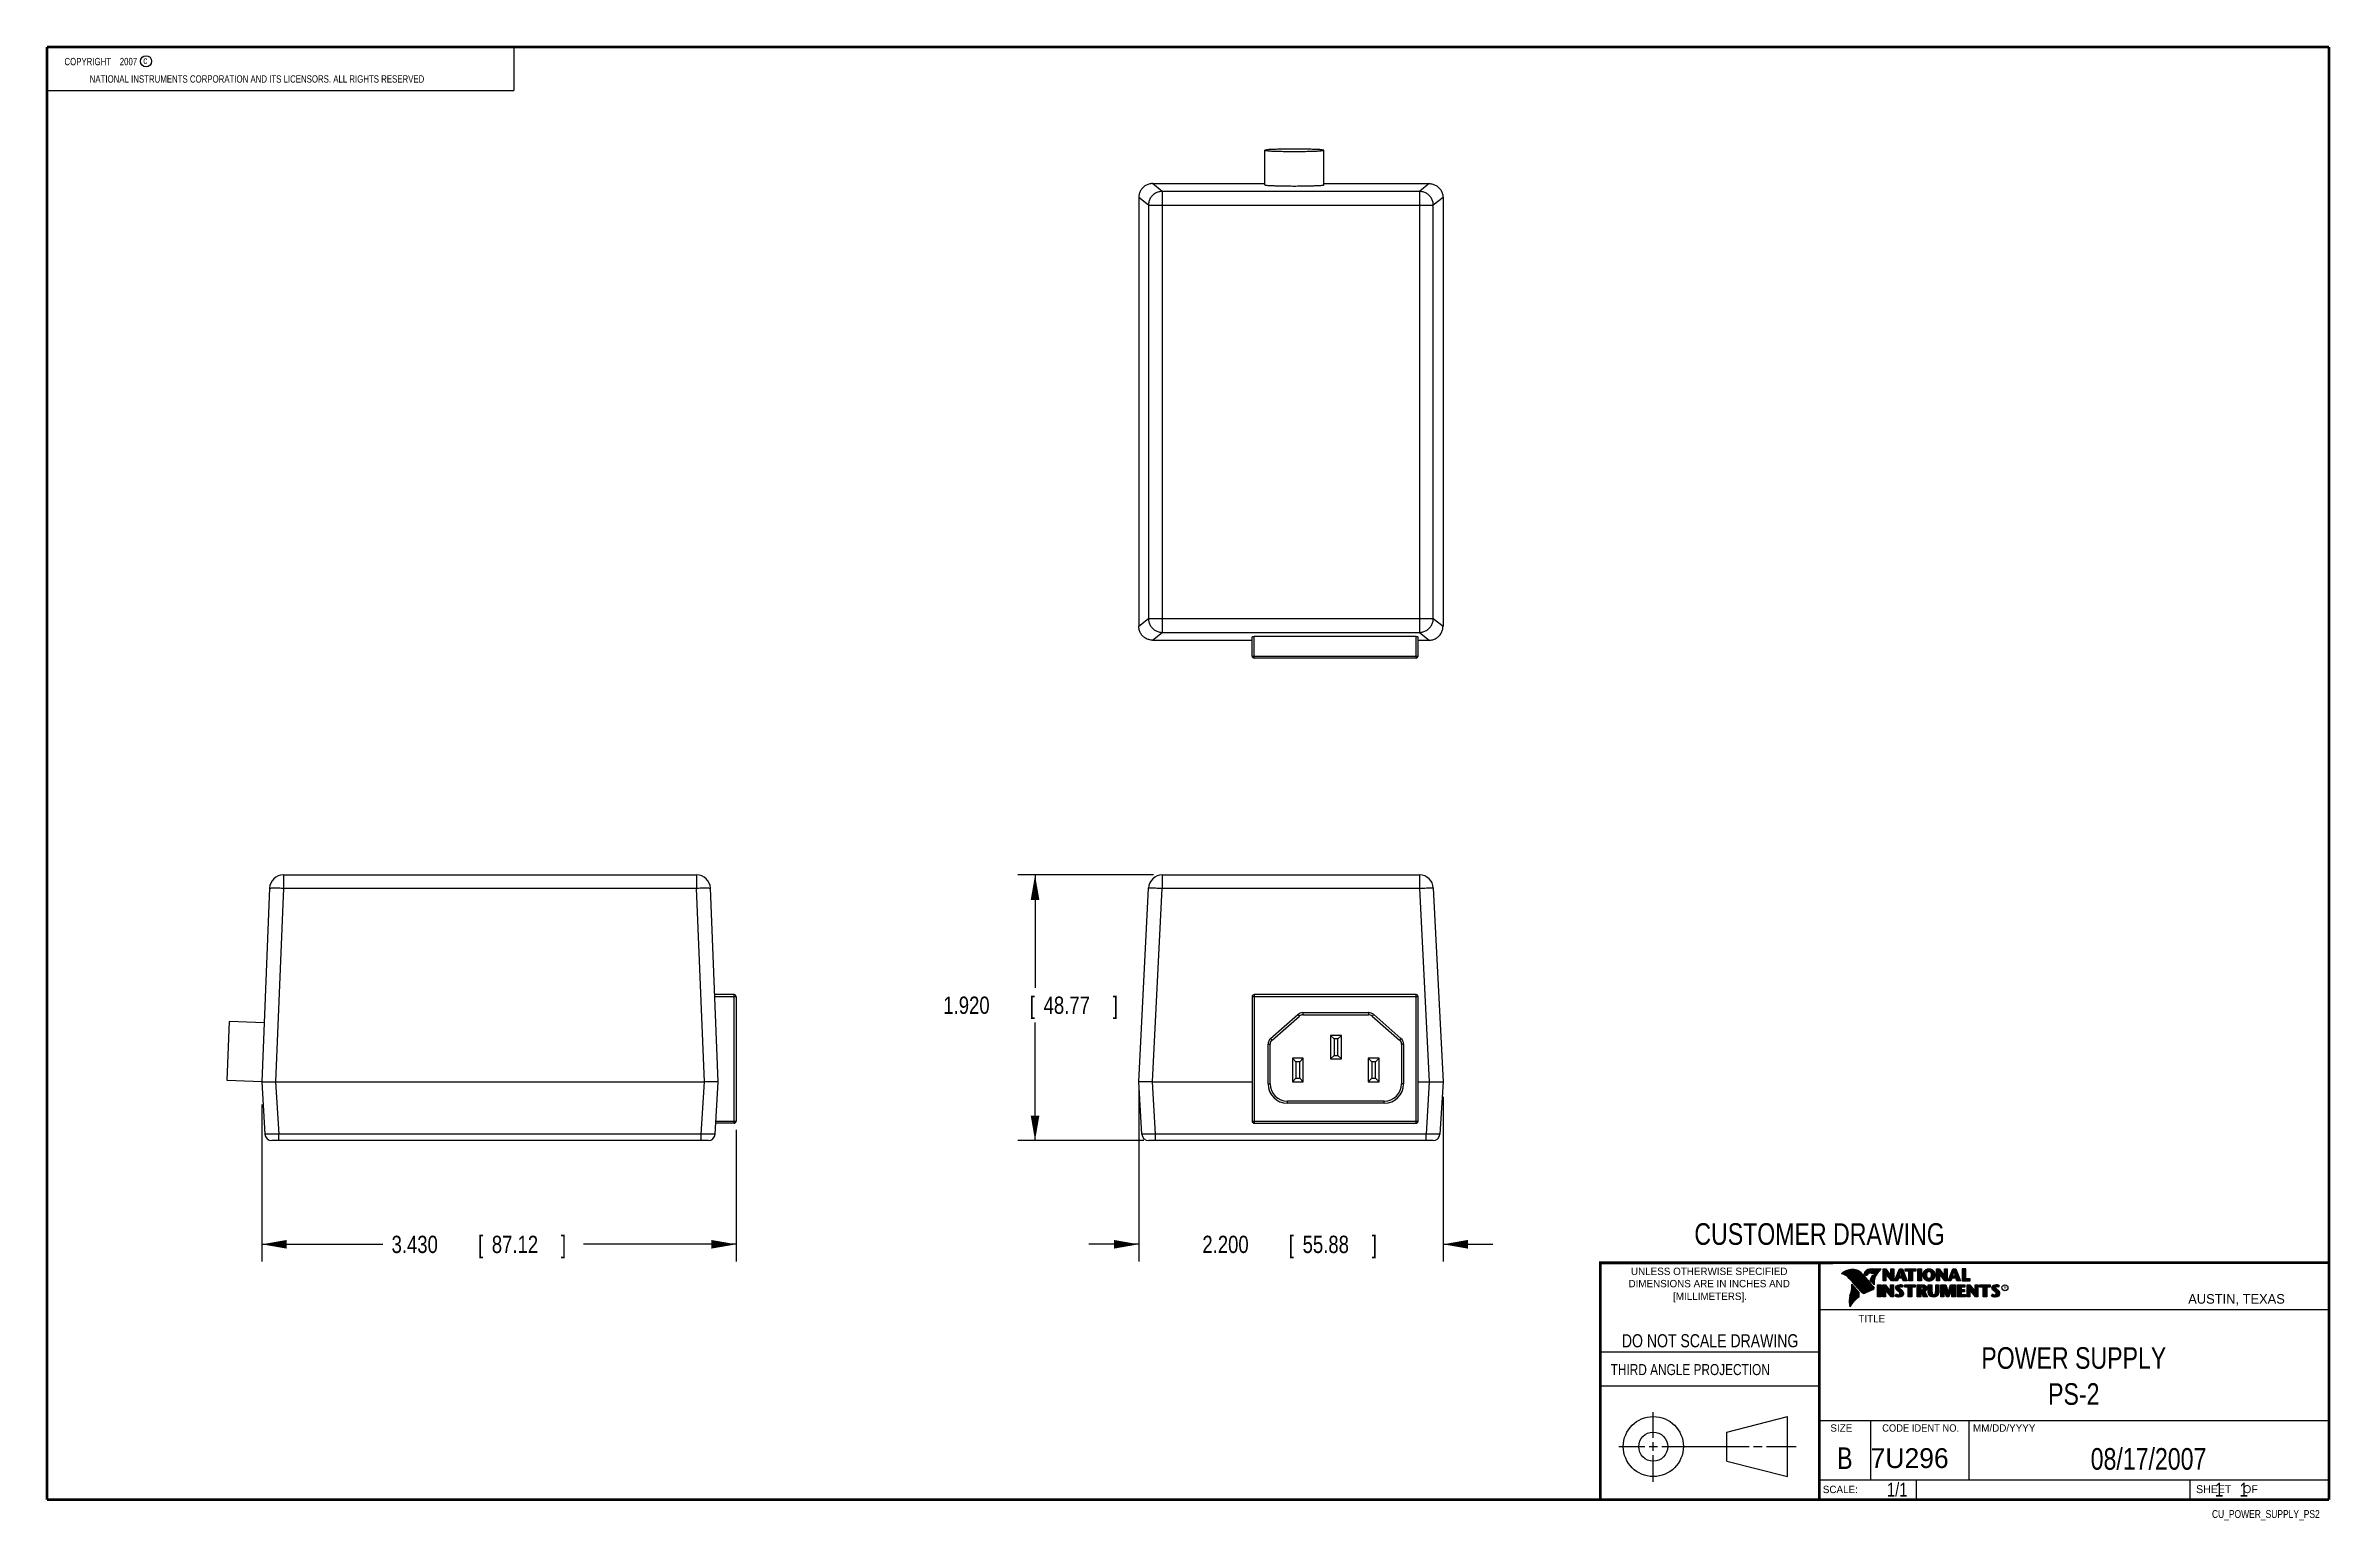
# Model space of a CAD drawing. Header units: inches. Extents: x 0.2 to 16.8, y 0.1 to 10.8.
import ezdxf
from ezdxf.enums import TextEntityAlignment as Align

# ---------------------------------------------------------------- set-up
doc = ezdxf.new("R2010")
doc.units = ezdxf.units.IN
doc.header["$LTSCALE"] = 0.935
doc.header["$MEASUREMENT"] = 0
doc.layers.get('0').update_dxf_attribs({"linetype": 'CONTINUOUS'})
doc.layers.add('DIMENSIONS', color=7, linetype='CONTINUOUS')
doc.styles.get("Standard").update_dxf_attribs({"font": 'txt', "width": 0.8})
doc.dimstyles.new('DIMSTYLE_1', dxfattribs={"dimtxt": 0.125, "dimasz": 0.18, "dimexe": 0.18, "dimexo": 0.0625, "dimgap": 0.09, "dimtad": 0, "dimtih": 1, "dimtoh": 1, "dimdec": 3, "dimzin": 4, "dimdsep": 46, "dimtxsty": 'STANDARD', "dimblk": '_FILLED', "dimblk1": '_FILLED', "dimblk2": '_FILLED', "dimcen": 0.09, "dimadec": 0, "dimazin": 0, "dimtp": 0.01, "dimtm": 0.01, "dimtfac": 1, "dimtdec": 3, "dimtofl": 0, "dimtmove": 0, "dimatfit": 3, "dimldrblk": '_FILLED', "dimfxl": 1, "dimtolj": 1, "dimtzin": 4, "dimarcsym": 0})

msp = doc.modelspace()

# ---------------------------------------------------------------- texts
at = {"color": 2, "linetype": 'CONTINUOUS', "width": 0.8}
for s, height, p in [('c', 0.053, (0.946, 10.6363)), ('NATIONAL INSTRUMENTS CORPORATION AND ITS LICENSORS. ALL RIGHTS RESERVED', 0.053, (0.5583, 10.5016)), ('THIRD ANGLE PROJECTION', 0.08, (11.5564, 1.1584))]:
    msp.add_text(s, height=height, dxfattribs=at).set_placement(p)
at = {"color": 7, "linetype": 'CONTINUOUS', "width": 0.8}
for s, height, p in [('CUSTOMER DRAWING', 0.15625, (13.0668, 2.1001)), ('DO NOT SCALE DRAWING', 0.095, (12.2754, 1.3592)), ('B', 0.1562, (13.2497, 0.4798))]:
    msp.add_text(s, height=height, dxfattribs=at).set_placement(p, align=Align.CENTER)
at = {"color": 2, "linetype": 'CONTINUOUS'}
for s, p in [('DIMENSIONS ARE IN INCHES AND', (12.2688, 1.7933)), ('UNLESS OTHERWISE SPECIFIED', (12.2688, 1.8819)), ('[MILLIMETERS].', (12.2746, 1.7015))]:
    msp.add_text(s, height=0.053254, dxfattribs=at).set_placement(p, align=Align.CENTER)
for s, height, p in [('R', 0.0217, (14.3971, 1.7782)), ('AUSTIN, TEXAS', 0.069617, (15.7327, 1.6745)), ('TITLE', 0.05325, (13.3474, 1.5397)), ('SIZE', 0.05325, (13.1451, 0.7494)), ('MM/DD/YYYY', 0.05325, (14.1765, 0.7494)), ('SCALE:', 0.05325, (13.0904, 0.3053)), ('SHEET    OF', 0.057262, (15.7892, 0.3052))]:
    msp.add_text(s, height=height, dxfattribs=at).set_placement(p)
at = {"color": 2, "linetype": 'CONTINUOUS', "width": 0.95}
msp.add_text('CODE IDENT NO.', height=0.053254, dxfattribs=at).set_placement((13.7978, 0.7494), align=Align.CENTER)
at = {"color": 7, "linetype": 'CONTINUOUS'}
msp.add_text('7U296', height=0.14316, dxfattribs=at).set_placement((13.4363, 0.4866))
at = {"color": 7, "linetype": 'CONTINUOUS', "width": 0.8}
msp.add_text('1/1', height=0.1, dxfattribs=at).set_placement((13.7025, 0.2805), align=Align.RIGHT)
at = {"color": 2, "linetype": 'CONTINUOUS', "width": 0.8}
msp.add_text('CU_POWER_SUPPLY_PS2', height=0.057262, dxfattribs=at).set_placement((16.6837, 0.1254), align=Align.RIGHT)
at = {"color": 2, "linetype": 'CONTINUOUS', "insert": (0.3125, 10.6805), "char_height": 0.053, "width": 0.8904, "attachment_point": 1}
msp.add_mtext('    COPYRIGHT    2007', dxfattribs=at)
at = {"color": 7, "linetype": 'CONTINUOUS'}
for s, insert, char_height, width, attachment_point in [('POWER SUPPLY\\PPS-2', (14.9051, 1.3603), 0.15625, 1.5, 2), ('08/17/2007 ', (15.4455, 0.6307), 0.15625, 1.375, 2), ('    1    1', (15.8075, 0.3805), 0.1, 0.8, 1)]:
    msp.add_mtext(s, dxfattribs=dict(at, insert=insert, char_height=char_height, width=width, attachment_point=attachment_point))

# ---------------------------------------------------------------- blocks, each defined once
blk = doc.blocks.new('_FILLED')
at = {"color": 0, "linetype": 'BYBLOCK'}
blk.add_solid([(0, 0), (-1, 0.174), (-1, -0.174)], dxfattribs=at)
blk = doc.blocks.new('*D0')
at = {"layer": 'DIMENSIONS', "color": 2, "linetype": 'CONTINUOUS'}
for p, q in [((8.144, 3.216), (8.144, 1.979)), ((10.344, 3.171), (10.344, 1.979)), ((8.144, 2.104), (7.784, 2.104)), ((10.344, 2.104), (10.704, 2.104))]:
    blk.add_line(p, q, dxfattribs=at)
at = {"layer": 'DIMENSIONS', "color": 2, "linetype": 'CONTINUOUS', "xscale": 0.18, "yscale": 0.18, "zscale": 0.18}
blk.add_blockref('_FILLED', (8.144, 2.104), dxfattribs=at)
at = {"layer": 'DIMENSIONS', "color": 2, "linetype": 'CONTINUOUS', "xscale": 0.18, "yscale": 0.18, "zscale": 0.18, "rotation": 180}
blk.add_blockref('_FILLED', (10.344, 2.104), dxfattribs=at)
at = {"layer": 'DIMENSIONS', "color": 2, "linetype": 'CONTINUOUS', "width": 0.8}
for s, p in [('2.200', (8.604, 2.041)), ('[', (9.229, 2.041)), ('55.88', (9.329, 2.041)), (']', (9.829, 2.041))]:
    blk.add_text(s, height=0.125, dxfattribs=at).set_placement(p)
blk = doc.blocks.new('*D1')
at = {"layer": 'DIMENSIONS', "color": 2, "linetype": 'CONTINUOUS'}
for p, q in [((8.251, 4.774), (7.269, 4.774)), ((7.394, 4.774), (7.394, 3.957)), ((7.394, 2.854), (7.394, 3.707)), ((8.18, 2.854), (7.269, 2.854))]:
    blk.add_line(p, q, dxfattribs=at)
at = {"layer": 'DIMENSIONS', "color": 2, "linetype": 'CONTINUOUS', "xscale": 0.18, "yscale": 0.18, "zscale": 0.18}
for p, rotation in [((7.394, 4.774), 90), ((7.394, 2.854), 270)]:
    blk.add_blockref('_FILLED', p, dxfattribs=dict(at, rotation=rotation))
at = {"layer": 'DIMENSIONS', "color": 2, "linetype": 'CONTINUOUS', "width": 0.8}
for s, p in [('1.920', (6.731, 3.77)), ('[', (7.356, 3.77)), ('48.77', (7.456, 3.77)), (']', (7.956, 3.77))]:
    blk.add_text(s, height=0.125, dxfattribs=at).set_placement(p)
blk = doc.blocks.new('*D2')
at = {"layer": 'DIMENSIONS', "color": 2, "linetype": 'CONTINUOUS'}
for p, q in [((1.803, 3.114), (1.803, 1.979)), ((5.233, 2.931), (5.233, 1.979)), ((1.803, 2.104), (2.679, 2.104)), ((5.233, 2.104), (4.129, 2.104))]:
    blk.add_line(p, q, dxfattribs=at)
at = {"layer": 'DIMENSIONS', "color": 2, "linetype": 'CONTINUOUS', "xscale": 0.18, "yscale": 0.18, "zscale": 0.18, "rotation": 180}
blk.add_blockref('_FILLED', (1.803, 2.104), dxfattribs=at)
at = {"layer": 'DIMENSIONS', "color": 2, "linetype": 'CONTINUOUS', "xscale": 0.18, "yscale": 0.18, "zscale": 0.18}
blk.add_blockref('_FILLED', (5.233, 2.104), dxfattribs=at)
at = {"layer": 'DIMENSIONS', "color": 2, "linetype": 'CONTINUOUS', "width": 0.8}
for s, p in [('3.430', (2.741, 2.041)), ('[', (3.366, 2.041)), ('87.12', (3.466, 2.041)), (']', (3.966, 2.041))]:
    blk.add_text(s, height=0.125, dxfattribs=at).set_placement(p)

# ---------------------------------------------------------------- dimensions: what is measured, and where the dimension line sits
at = {"layer": 'DIMENSIONS', "color": 2, "linetype": 'CONTINUOUS'}
for base, p1, p2, angle, picture, middle in [((7.3939, 4.7739), (8.1804, 2.8539), (8.2515, 4.7739), 90, '*D1', (7.3939, 3.8321)), ((1.8026, 2.1039), (5.2326, 2.9314), (1.8026, 3.114), 180, '*D2', (3.4036, 2.1039))]:
    dim = msp.add_linear_dim(base=base, p1=p1, p2=p2, angle=angle, dimstyle='DIMSTYLE_1', dxfattribs=at)
    dim.commit()
    dim.dimension.update_dxf_attribs({"geometry": picture, "text_midpoint": middle, "dimtype": 160})
dim = msp.add_linear_dim(base=(10.3439, 2.1039), p1=(8.1439, 3.2164), p2=(10.3439, 3.1707), dimstyle='DIMSTYLE_1', dxfattribs=at)
dim.commit()
dim.dimension.update_dxf_attribs({"geometry": '*D0', "text_midpoint": (9.2664, 2.1039), "dimtype": 160})

# ---------------------------------------------------------------- linework, layer by layer
at = {"color": 2, "linetype": 'CONTINUOUS'}
for p, q in [((0.25, 10.7586), (3.625, 10.7586)), ((0.25, 10.7586), (0.25, 10.4456)), ((3.625, 10.7586), (3.625, 10.4456)), ((0.25, 10.4456), (3.625, 10.4456)), ((13.0652, 1.9695), (16.745, 1.9695)), ((13.0652, 1.9695), (13.0652, 0.2605)), ((13.2311, 1.8934), (13.2311, 1.8949)), ((13.2347, 1.8921), (13.2347, 1.8972)), ((13.2382, 1.8907), (13.2382, 1.8994)), ((13.2418, 1.8892), (13.2418, 1.9015)), ((13.2453, 1.8876), (13.2453, 1.9035)), ((13.2489, 1.8858), (13.2489, 1.9054)), ((13.2524, 1.8839), (13.2524, 1.9069)), ((13.256, 1.8818), (13.256, 1.9084)), ((13.2596, 1.8796), (13.2596, 1.9098)), ((13.2631, 1.8772), (13.2631, 1.9111)), ((13.2667, 1.8747), (13.2667, 1.9124)), ((13.2702, 1.872), (13.2702, 1.9135)), ((13.2738, 1.869), (13.2738, 1.9146)), ((13.2773, 1.8658), (13.2773, 1.9155)), ((13.2809, 1.8624), (13.2809, 1.9164)), ((13.2844, 1.8587), (13.2844, 1.9173)), ((13.288, 1.8549), (13.288, 1.9181)), ((13.2915, 1.851), (13.2915, 1.9188)), ((13.2951, 1.8471), (13.2951, 1.9194)), ((13.2987, 1.8431), (13.2987, 1.9198)), ((13.3022, 1.8391), (13.3022, 1.92)), ((13.3058, 1.8351), (13.3058, 1.9201)), ((13.3093, 1.8311), (13.3093, 1.9201)), ((13.3129, 1.827), (13.3129, 1.9199)), ((13.3164, 1.8229), (13.3164, 1.9196)), ((13.32, 1.8188), (13.32, 1.9192)), ((13.3235, 1.8146), (13.3235, 1.9186)), ((13.3271, 1.8104), (13.3271, 1.9179)), ((13.3306, 1.8062), (13.3306, 1.9172)), ((13.3342, 1.802), (13.3342, 1.9163)), ((13.3378, 1.7978), (13.3378, 1.9151)), ((13.3413, 1.7937), (13.3413, 1.9138)), ((13.3449, 1.7897), (13.3449, 1.9122)), ((13.3484, 1.7856), (13.3484, 1.9103)), ((13.352, 1.7817), (13.352, 1.9081)), ((13.3555, 1.7778), (13.3555, 1.9055)), ((13.3591, 1.7739), (13.3591, 1.9026)), ((13.3626, 1.7701), (13.3626, 1.8991)), ((13.3662, 1.7663), (13.3662, 1.8952)), ((13.3697, 1.7625), (13.3697, 1.8915)), ((13.3733, 1.7588), (13.3733, 1.8878)), ((13.3769, 1.7556), (13.3769, 1.8841)), ((13.3804, 1.7529), (13.3804, 1.8803)), ((13.384, 1.7512), (13.384, 1.8766)), ((13.3875, 1.7509), (13.3875, 1.8728)), ((13.4022, 1.878), (13.3901, 1.8922)), ((13.3911, 1.7518), (13.3911, 1.8691)), ((13.4029, 1.881), (13.3927, 1.893)), ((13.3946, 1.8908), (13.3946, 1.8999)), ((13.3946, 1.7533), (13.3946, 1.8653)), ((13.3982, 1.8866), (13.3982, 1.9062)), ((13.3982, 1.7548), (13.3982, 1.8615)), ((13.4017, 1.8824), (13.4017, 1.9101)), ((13.4017, 1.7563), (13.4017, 1.8574)), ((13.4053, 1.8823), (13.4053, 1.9129)), ((13.4053, 1.7578), (13.4053, 1.8531)), ((13.4088, 1.8844), (13.4088, 1.915)), ((13.4088, 1.7593), (13.4088, 1.8488)), ((13.4124, 1.887), (13.4124, 1.9167)), ((13.4124, 1.7609), (13.4124, 1.8445)), ((13.4159, 1.89), (13.4159, 1.9182)), ((13.4159, 1.7625), (13.4159, 1.8402)), ((13.4195, 1.8937), (13.4195, 1.9193)), ((13.4195, 1.7641), (13.4195, 1.8359)), ((13.4231, 1.8964), (13.4231, 1.9203)), ((13.4231, 1.7657), (13.4231, 1.8316)), ((13.4266, 1.8982), (13.4266, 1.9209)), ((13.4266, 1.7674), (13.4266, 1.8273)), ((13.4302, 1.8995), (13.4302, 1.9214)), ((13.4302, 1.7691), (13.4302, 1.823)), ((13.4414, 1.8328), (13.4319, 1.8437)), ((13.4337, 1.8997), (13.4337, 1.922)), ((13.4337, 1.7708), (13.4337, 1.8187)), ((13.4433, 1.8344), (13.4349, 1.844)), ((13.4373, 1.8991), (13.4373, 1.9224)), ((13.4373, 1.8413), (13.4373, 1.8491)), ((13.4408, 1.898), (13.4408, 1.9228)), ((13.4408, 1.8372), (13.4408, 1.8572)), ((13.4444, 1.8972), (13.4444, 1.9231)), ((13.4444, 1.8331), (13.4444, 1.8665)), ((13.4479, 1.8969), (13.4479, 1.9234)), ((13.4479, 1.8288), (13.4479, 1.873)), ((13.4515, 1.8966), (13.4515, 1.9236)), ((13.4515, 1.8247), (13.4515, 1.8764)), ((13.4529, 1.9261), (13.5132, 1.9271)), ((13.453, 1.9236), (13.5067, 1.9245)), ((13.455, 1.8965), (13.455, 1.9237)), ((13.455, 1.8207), (13.455, 1.878)), ((13.4586, 1.8964), (13.4586, 1.9237)), ((13.4586, 1.8303), (13.4586, 1.879)), ((13.4622, 1.8957), (13.4622, 1.9238)), ((13.4622, 1.8535), (13.4622, 1.8795)), ((13.4657, 1.8935), (13.4657, 1.9238)), ((13.4657, 1.8636), (13.4657, 1.8798)), ((13.4693, 1.872), (13.4693, 1.9239)), ((13.4728, 1.8794), (13.4728, 1.9239)), ((13.4764, 1.8859), (13.4764, 1.924)), ((13.4799, 1.8919), (13.4799, 1.924)), ((13.4835, 1.8973), (13.4835, 1.9241)), ((13.487, 1.9023), (13.487, 1.9242)), ((13.4906, 1.9069), (13.4906, 1.9242)), ((13.4941, 1.9112), (13.4941, 1.9243)), ((13.4977, 1.9153), (13.4977, 1.9243)), ((13.5013, 1.9191), (13.5013, 1.9244)), ((13.5261, 1.9263), (13.5451, 1.9263)), ((13.5261, 1.839), (13.5261, 1.9263)), ((13.5466, 1.839), (13.5261, 1.839)), ((13.5286, 1.9237), (13.5439, 1.9237)), ((13.5286, 1.8415), (13.5286, 1.9237)), ((13.5441, 1.8415), (13.5286, 1.8415)), ((13.5332, 1.8415), (13.5332, 1.9237)), ((13.5367, 1.8415), (13.5367, 1.9237)), ((13.5402, 1.8415), (13.5402, 1.9237)), ((13.5441, 1.8976), (13.5437, 1.9237)), ((13.5439, 1.9237), (13.5854, 1.869)), ((13.5873, 1.8415), (13.5441, 1.8976)), ((13.5441, 1.8976), (13.5441, 1.8415)), ((13.5451, 1.9263), (13.5829, 1.8765)), ((13.586, 1.839), (13.5466, 1.8902)), ((13.5466, 1.8902), (13.5466, 1.839)), ((13.5471, 1.8936), (13.5471, 1.9194)), ((13.5506, 1.8891), (13.5506, 1.9149)), ((13.5541, 1.8846), (13.5541, 1.9103)), ((13.5576, 1.8801), (13.5576, 1.9057)), ((13.561, 1.8756), (13.561, 1.9011)), ((13.5645, 1.8711), (13.5645, 1.8965)), ((13.568, 1.8665), (13.568, 1.8919)), ((13.5715, 1.862), (13.5715, 1.8874)), ((13.575, 1.8575), (13.575, 1.8828)), ((13.5784, 1.853), (13.5784, 1.8782)), ((13.5819, 1.8485), (13.5819, 1.8736)), ((13.5829, 1.9263), (13.6036, 1.9263)), ((13.5829, 1.8765), (13.5829, 1.9263)), ((13.5854, 1.9237), (13.6011, 1.9237)), ((13.5854, 1.869), (13.5854, 1.9237)), ((13.5854, 1.844), (13.5854, 1.869)), ((13.6036, 1.839), (13.586, 1.839)), ((13.6011, 1.8415), (13.5873, 1.8415)), ((13.5889, 1.8415), (13.5889, 1.9237)), ((13.5923, 1.8415), (13.5923, 1.9237)), ((13.5958, 1.8415), (13.5958, 1.9237)), ((13.5993, 1.8415), (13.5993, 1.9237)), ((13.6011, 1.9237), (13.6011, 1.8415)), ((13.6036, 1.9263), (13.6036, 1.839)), ((13.6088, 1.839), (13.6444, 1.9262)), ((13.6294, 1.839), (13.6088, 1.839)), ((13.6125, 1.8415), (13.6461, 1.9237)), ((13.6277, 1.8415), (13.6125, 1.8415)), ((13.6167, 1.8415), (13.6167, 1.8516)), ((13.6201, 1.8415), (13.6201, 1.8601)), ((13.6236, 1.8415), (13.6236, 1.8686)), ((13.6271, 1.8415), (13.6271, 1.8771)), ((13.6361, 1.8623), (13.6277, 1.8415)), ((13.6378, 1.8598), (13.6294, 1.839)), ((13.6306, 1.8486), (13.6306, 1.8857)), ((13.634, 1.8573), (13.634, 1.8942)), ((13.6665, 1.8623), (13.6361, 1.8623)), ((13.6375, 1.8623), (13.6375, 1.9027)), ((13.6647, 1.8598), (13.6378, 1.8598)), ((13.6388, 1.8711), (13.65, 1.9073)), ((13.6639, 1.8711), (13.6388, 1.8711)), ((13.641, 1.8781), (13.641, 1.9112)), ((13.641, 1.8623), (13.641, 1.8711)), ((13.6423, 1.8736), (13.6519, 1.9048)), ((13.6606, 1.8736), (13.6423, 1.8736)), ((13.6444, 1.9262), (13.6664, 1.9262)), ((13.6445, 1.8893), (13.6445, 1.9197)), ((13.6445, 1.8623), (13.6445, 1.8711)), ((13.6461, 1.9237), (13.6647, 1.9237)), ((13.6479, 1.9006), (13.6479, 1.9237)), ((13.6479, 1.8623), (13.6479, 1.8711)), ((13.65, 1.9073), (13.6541, 1.9073)), ((13.6514, 1.9073), (13.6514, 1.9237)), ((13.6514, 1.8623), (13.6514, 1.8711)), ((13.6519, 1.9048), (13.6521, 1.9048)), ((13.6521, 1.9048), (13.6606, 1.8736)), ((13.6541, 1.9073), (13.6639, 1.8711)), ((13.6549, 1.9043), (13.6549, 1.9237)), ((13.6549, 1.8623), (13.6549, 1.8711)), ((13.6584, 1.8915), (13.6584, 1.9237)), ((13.6584, 1.8623), (13.6584, 1.8711)), ((13.6618, 1.8787), (13.6618, 1.9237)), ((13.6618, 1.8623), (13.6618, 1.8711)), ((13.6647, 1.9237), (13.6959, 1.8415)), ((13.6717, 1.839), (13.6647, 1.8598)), ((13.6653, 1.8623), (13.6653, 1.922)), ((13.6664, 1.9262), (13.6995, 1.839)), ((13.6735, 1.8415), (13.6665, 1.8623)), ((13.6688, 1.8555), (13.6688, 1.9128)), ((13.6995, 1.839), (13.6717, 1.839)), ((13.6723, 1.8452), (13.6723, 1.9037)), ((13.6959, 1.8415), (13.6735, 1.8415)), ((13.6757, 1.8415), (13.6757, 1.8945)), ((13.6792, 1.8415), (13.6792, 1.8854)), ((13.6827, 1.8415), (13.6827, 1.8762)), ((13.6862, 1.8415), (13.6862, 1.8671)), ((13.6866, 1.9262), (13.7634, 1.9262)), ((13.6866, 1.9099), (13.6866, 1.9262)), ((13.7118, 1.9099), (13.6866, 1.9099)), ((13.6891, 1.9237), (13.7609, 1.9237)), ((13.6891, 1.9125), (13.6891, 1.9237)), ((13.7143, 1.9125), (13.6891, 1.9125)), ((13.6896, 1.8415), (13.6896, 1.8579)), ((13.6931, 1.9125), (13.6931, 1.9237)), ((13.6931, 1.8415), (13.6931, 1.8488)), ((13.6966, 1.9125), (13.6966, 1.9237)), ((13.7001, 1.9125), (13.7001, 1.9237)), ((13.7035, 1.9125), (13.7035, 1.9237)), ((13.707, 1.9125), (13.707, 1.9237)), ((13.7105, 1.9125), (13.7105, 1.9237)), ((13.7118, 1.839), (13.7118, 1.9099)), ((13.7382, 1.839), (13.7118, 1.839)), ((13.7143, 1.9125), (13.714, 1.9237)), ((13.7143, 1.8415), (13.7143, 1.9125)), ((13.7357, 1.8415), (13.7143, 1.8415)), ((13.7174, 1.8415), (13.7174, 1.9237)), ((13.7209, 1.8415), (13.7209, 1.9237)), ((13.7244, 1.8415), (13.7244, 1.9237)), ((13.7279, 1.8415), (13.7279, 1.9237)), ((13.7313, 1.8415), (13.7313, 1.9237)), ((13.7357, 1.9125), (13.7348, 1.9237)), ((13.7609, 1.9125), (13.7357, 1.9125)), ((13.7357, 1.9125), (13.7357, 1.8415)), ((13.7634, 1.9099), (13.7382, 1.9099)), ((13.7382, 1.9099), (13.7382, 1.839)), ((13.7383, 1.9125), (13.7383, 1.9237)), ((13.7418, 1.9125), (13.7418, 1.9237)), ((13.7452, 1.9125), (13.7452, 1.9237)), ((13.7487, 1.9125), (13.7487, 1.9237)), ((13.7522, 1.9125), (13.7522, 1.9237)), ((13.7557, 1.9125), (13.7557, 1.9237)), ((13.7591, 1.9125), (13.7591, 1.9237)), ((13.7609, 1.9237), (13.7609, 1.9125)), ((13.7634, 1.9262), (13.7634, 1.9099)), ((13.7768, 1.9262), (13.8031, 1.9262)), ((13.7768, 1.839), (13.7768, 1.9262)), ((13.8031, 1.839), (13.7768, 1.839)), ((13.7794, 1.9237), (13.8006, 1.9237)), ((13.7794, 1.8415), (13.7794, 1.9237)), ((13.8006, 1.8415), (13.7794, 1.8415)), ((13.7835, 1.8415), (13.7835, 1.9237)), ((13.787, 1.8415), (13.787, 1.9237)), ((13.7904, 1.8415), (13.7904, 1.9237)), ((13.7939, 1.8415), (13.7939, 1.9237)), ((13.7974, 1.8415), (13.7974, 1.9237)), ((13.8006, 1.9237), (13.8006, 1.8415)), ((13.8031, 1.9262), (13.8031, 1.839)), ((13.8154, 1.8853), (13.8155, 1.8871)), ((13.8154, 1.8834), (13.8154, 1.8853)), ((13.8154, 1.8816), (13.8154, 1.8834)), ((13.8155, 1.8797), (13.8154, 1.8816)), ((13.8155, 1.8871), (13.8157, 1.8889)), ((13.8157, 1.8779), (13.8155, 1.8797)), ((13.8157, 1.8889), (13.8159, 1.8907)), ((13.8159, 1.876), (13.8157, 1.8779)), ((13.8159, 1.8907), (13.8161, 1.8924)), ((13.8162, 1.8742), (13.8159, 1.876)), ((13.8161, 1.8924), (13.8165, 1.8941)), ((13.8166, 1.8724), (13.8162, 1.8742)), ((13.8165, 1.8941), (13.8169, 1.8958)), ((13.817, 1.8706), (13.8166, 1.8724)), ((13.8169, 1.8958), (13.8174, 1.8975)), ((13.8174, 1.8689), (13.817, 1.8706)), ((13.8174, 1.8975), (13.8179, 1.8991)), ((13.8179, 1.8672), (13.8174, 1.8689)), ((13.8179, 1.8991), (13.8185, 1.9006)), ((13.8179, 1.8852), (13.818, 1.8869)), ((13.8179, 1.8834), (13.8179, 1.8852)), ((13.818, 1.8817), (13.8179, 1.8834)), ((13.8185, 1.8655), (13.8179, 1.8672)), ((13.818, 1.8869), (13.8182, 1.8886)), ((13.8181, 1.8799), (13.818, 1.8817)), ((13.8182, 1.8781), (13.8181, 1.8799)), ((13.8182, 1.8886), (13.8184, 1.8903)), ((13.8184, 1.8764), (13.8182, 1.8781)), ((13.8184, 1.8903), (13.8186, 1.892)), ((13.8187, 1.8746), (13.8184, 1.8764)), ((13.8185, 1.9006), (13.8191, 1.9021)), ((13.8191, 1.8639), (13.8185, 1.8655)), ((13.8186, 1.892), (13.819, 1.8936)), ((13.8191, 1.8729), (13.8187, 1.8746)), ((13.819, 1.8936), (13.8193, 1.8952)), ((13.8191, 1.9021), (13.8198, 1.9036)), ((13.8194, 1.8712), (13.8191, 1.8729)), ((13.8198, 1.8623), (13.8191, 1.8639)), ((13.8193, 1.8952), (13.8198, 1.8967)), ((13.8199, 1.8696), (13.8194, 1.8712)), ((13.8198, 1.9036), (13.8206, 1.9051)), ((13.8198, 1.8967), (13.8203, 1.8982)), ((13.8205, 1.8607), (13.8198, 1.8623)), ((13.8204, 1.8679), (13.8199, 1.8696)), ((13.8203, 1.8982), (13.8208, 1.8997)), ((13.8209, 1.8664), (13.8204, 1.8679)), ((13.8213, 1.8592), (13.8205, 1.8607)), ((13.8206, 1.9051), (13.8214, 1.9065)), ((13.8208, 1.8997), (13.8214, 1.9011)), ((13.8209, 1.8664), (13.8208, 1.8997)), ((13.8215, 1.8648), (13.8209, 1.8664)), ((13.8221, 1.8578), (13.8213, 1.8592)), ((13.8214, 1.9065), (13.8223, 1.9079)), ((13.8214, 1.9011), (13.8221, 1.9025)), ((13.8221, 1.8633), (13.8215, 1.8648)), ((13.8221, 1.9025), (13.8228, 1.9038)), ((13.8228, 1.8619), (13.8221, 1.8633)), ((13.823, 1.8563), (13.8221, 1.8578)), ((13.8223, 1.9079), (13.8232, 1.9092)), ((13.8228, 1.9038), (13.8236, 1.9052)), ((13.8235, 1.8604), (13.8228, 1.8619)), ((13.8239, 1.855), (13.823, 1.8563)), ((13.8232, 1.9092), (13.8243, 1.9106)), ((13.8243, 1.8591), (13.8235, 1.8604)), ((13.8236, 1.9052), (13.8244, 1.9065)), ((13.8249, 1.8536), (13.8239, 1.855)), ((13.8243, 1.9106), (13.8253, 1.9119)), ((13.8243, 1.8591), (13.8244, 1.9065)), ((13.8251, 1.8577), (13.8243, 1.8591)), ((13.8244, 1.9065), (13.8253, 1.9077)), ((13.826, 1.8523), (13.8249, 1.8536)), ((13.826, 1.8564), (13.8251, 1.8577)), ((13.8253, 1.9119), (13.8265, 1.9132)), ((13.8253, 1.9077), (13.8262, 1.909)), ((13.8269, 1.8552), (13.826, 1.8564)), ((13.8271, 1.8511), (13.826, 1.8523)), ((13.8262, 1.909), (13.8273, 1.9102)), ((13.8265, 1.9132), (13.8276, 1.9144)), ((13.8279, 1.854), (13.8269, 1.8552)), ((13.8282, 1.8499), (13.8271, 1.8511)), ((13.8273, 1.9102), (13.8283, 1.9114)), ((13.8276, 1.9144), (13.8288, 1.9156)), ((13.8279, 1.854), (13.8283, 1.9114)), ((13.8289, 1.8528), (13.8279, 1.854)), ((13.8294, 1.8487), (13.8282, 1.8499)), ((13.8283, 1.9114), (13.8294, 1.9126)), ((13.8288, 1.9156), (13.8301, 1.9167)), ((13.83, 1.8517), (13.8289, 1.8528)), ((13.8294, 1.9126), (13.8306, 1.9137)), ((13.8306, 1.8476), (13.8294, 1.8487)), ((13.8311, 1.8506), (13.83, 1.8517)), ((13.8301, 1.9167), (13.8314, 1.9178)), ((13.8306, 1.9137), (13.8318, 1.9148)), ((13.8319, 1.8466), (13.8306, 1.8476)), ((13.8311, 1.8506), (13.8318, 1.9148)), ((13.8323, 1.8496), (13.8311, 1.8506)), ((13.8314, 1.9178), (13.8327, 1.9188)), ((13.8318, 1.9148), (13.833, 1.9158)), ((13.8332, 1.8456), (13.8319, 1.8466)), ((13.8335, 1.8486), (13.8323, 1.8496)), ((13.8327, 1.9188), (13.834, 1.9198)), ((13.833, 1.9158), (13.8342, 1.9168)), ((13.8346, 1.8447), (13.8332, 1.8456)), ((13.8347, 1.8477), (13.8335, 1.8486)), ((13.834, 1.9198), (13.8354, 1.9207)), ((13.8342, 1.9168), (13.8355, 1.9177)), ((13.836, 1.8438), (13.8346, 1.8447)), ((13.8347, 1.8477), (13.8355, 1.9177)), ((13.836, 1.8468), (13.8347, 1.8477)), ((13.8354, 1.9207), (13.8368, 1.9215)), ((13.8355, 1.9177), (13.8368, 1.9185)), ((13.8373, 1.846), (13.836, 1.8468)), ((13.8374, 1.843), (13.836, 1.8438)), ((13.8368, 1.9215), (13.8382, 1.9223)), ((13.8368, 1.9185), (13.8381, 1.9193)), ((13.8386, 1.8452), (13.8373, 1.846)), ((13.839, 1.8423), (13.8374, 1.843)), ((13.8381, 1.9193), (13.8394, 1.92)), ((13.8386, 1.8452), (13.8381, 1.9193)), ((13.8382, 1.9223), (13.8397, 1.923)), ((13.84, 1.8445), (13.8386, 1.8452)), ((13.8405, 1.8416), (13.839, 1.8423)), ((13.8394, 1.92), (13.8408, 1.9207)), ((13.8397, 1.923), (13.8412, 1.9237)), ((13.8397, 1.8857), (13.8398, 1.8868)), ((13.8397, 1.8845), (13.8397, 1.8857)), ((13.8397, 1.8833), (13.8397, 1.8845)), ((13.8397, 1.8821), (13.8397, 1.8833)), ((13.8397, 1.8809), (13.8397, 1.8821)), ((13.8398, 1.8796), (13.8397, 1.8809)), ((13.8398, 1.8868), (13.8399, 1.888)), ((13.8399, 1.8784), (13.8398, 1.8796)), ((13.8399, 1.888), (13.84, 1.8891)), ((13.84, 1.8773), (13.8399, 1.8784)), ((13.84, 1.8891), (13.8401, 1.8902)), ((13.8401, 1.8761), (13.84, 1.8773)), ((13.8415, 1.8439), (13.84, 1.8445)), ((13.8401, 1.8902), (13.8402, 1.8913)), ((13.8402, 1.8749), (13.8401, 1.8761)), ((13.8402, 1.8913), (13.8403, 1.8924)), ((13.8404, 1.8738), (13.8402, 1.8749)), ((13.8403, 1.8924), (13.8405, 1.8934)), ((13.8405, 1.8727), (13.8404, 1.8738)), ((13.8405, 1.8934), (13.8407, 1.8944)), ((13.8407, 1.8716), (13.8405, 1.8727)), ((13.8421, 1.8409), (13.8405, 1.8416)), ((13.8407, 1.8944), (13.8409, 1.8954)), ((13.841, 1.8706), (13.8407, 1.8716)), ((13.8408, 1.9207), (13.8422, 1.9213)), ((13.8409, 1.8954), (13.8411, 1.8963)), ((13.8412, 1.8696), (13.841, 1.8706)), ((13.8411, 1.8963), (13.8414, 1.8972)), ((13.8412, 1.9237), (13.8427, 1.9243)), ((13.8414, 1.8686), (13.8412, 1.8696)), ((13.8414, 1.8972), (13.8416, 1.8981)), ((13.8417, 1.8677), (13.8414, 1.8686)), ((13.8415, 1.8439), (13.8417, 1.8678)), ((13.843, 1.8433), (13.8415, 1.8439)), ((13.8416, 1.8981), (13.8419, 1.899)), ((13.842, 1.8667), (13.8417, 1.8677)), ((13.8419, 1.899), (13.8422, 1.8999)), ((13.842, 1.8991), (13.8422, 1.9213)), ((13.8423, 1.8658), (13.842, 1.8667)), ((13.8438, 1.8404), (13.8421, 1.8409)), ((13.8422, 1.9213), (13.8436, 1.9219)), ((13.8422, 1.8999), (13.8426, 1.9007)), ((13.8422, 1.8844), (13.8423, 1.8856)), ((13.8422, 1.8833), (13.8422, 1.8844)), ((13.8422, 1.8821), (13.8422, 1.8833)), ((13.8423, 1.8809), (13.8422, 1.8821)), ((13.8423, 1.8867), (13.8424, 1.8878)), ((13.8423, 1.8856), (13.8423, 1.8867)), ((13.8423, 1.8798), (13.8423, 1.8809)), ((13.8424, 1.8786), (13.8423, 1.8798)), ((13.8427, 1.865), (13.8423, 1.8658)), ((13.8424, 1.8878), (13.8425, 1.8889)), ((13.8425, 1.8775), (13.8424, 1.8786)), ((13.8425, 1.8889), (13.8426, 1.89)), ((13.8426, 1.8764), (13.8425, 1.8775)), ((13.8426, 1.9007), (13.843, 1.9016)), ((13.8426, 1.89), (13.8427, 1.891)), ((13.8427, 1.8753), (13.8426, 1.8764)), ((13.8427, 1.9243), (13.8443, 1.9248)), ((13.8427, 1.891), (13.8428, 1.892)), ((13.8429, 1.8742), (13.8427, 1.8753)), ((13.8431, 1.8641), (13.8427, 1.865)), ((13.8428, 1.892), (13.843, 1.893)), ((13.843, 1.8731), (13.8429, 1.8742)), ((13.843, 1.9016), (13.8434, 1.9024)), ((13.843, 1.893), (13.8432, 1.8939)), ((13.8432, 1.8721), (13.843, 1.8731)), ((13.8445, 1.8428), (13.843, 1.8433)), ((13.8434, 1.8633), (13.8431, 1.8641)), ((13.8432, 1.8939), (13.8434, 1.8948)), ((13.8434, 1.8712), (13.8432, 1.8721)), ((13.8434, 1.9024), (13.8438, 1.9032)), ((13.8434, 1.8948), (13.8436, 1.8957)), ((13.8436, 1.8702), (13.8434, 1.8712)), ((13.8439, 1.8625), (13.8434, 1.8633)), ((13.8436, 1.9219), (13.8451, 1.9224)), ((13.8436, 1.8957), (13.8438, 1.8965)), ((13.8439, 1.8693), (13.8436, 1.8702)), ((13.8438, 1.9032), (13.8443, 1.904)), ((13.8438, 1.8965), (13.844, 1.8974)), ((13.8455, 1.8399), (13.8438, 1.8404)), ((13.8441, 1.8684), (13.8439, 1.8693)), ((13.8443, 1.8617), (13.8439, 1.8625)), ((13.844, 1.8974), (13.8443, 1.8982)), ((13.8444, 1.8676), (13.8441, 1.8684)), ((13.8443, 1.9248), (13.8459, 1.9253)), ((13.8443, 1.904), (13.8447, 1.9047)), ((13.8443, 1.8982), (13.8446, 1.899)), ((13.8448, 1.8609), (13.8443, 1.8617)), ((13.8447, 1.8667), (13.8444, 1.8676)), ((13.8462, 1.8423), (13.8445, 1.8428)), ((13.8446, 1.899), (13.8449, 1.8997)), ((13.8447, 1.9047), (13.8453, 1.9055)), ((13.845, 1.8659), (13.8447, 1.8667)), ((13.8453, 1.8602), (13.8448, 1.8609)), ((13.8449, 1.8997), (13.8453, 1.9005)), ((13.8454, 1.8651), (13.845, 1.8659)), ((13.8451, 1.9224), (13.8466, 1.9229)), ((13.8453, 1.9055), (13.8451, 1.9224)), ((13.8453, 1.9055), (13.8458, 1.9062)), ((13.8453, 1.9005), (13.8456, 1.9012)), ((13.8458, 1.8595), (13.8453, 1.8602)), ((13.8457, 1.8644), (13.8454, 1.8651)), ((13.8473, 1.8395), (13.8455, 1.8399)), ((13.8456, 1.9012), (13.846, 1.902)), ((13.8461, 1.8637), (13.8457, 1.8644)), ((13.8458, 1.9062), (13.8464, 1.9068)), ((13.8464, 1.8588), (13.8458, 1.8595)), ((13.846, 1.8424), (13.8458, 1.8595)), ((13.8459, 1.9253), (13.8476, 1.9257)), ((13.846, 1.902), (13.8464, 1.9027)), ((13.8465, 1.863), (13.8461, 1.8637)), ((13.8478, 1.8419), (13.8462, 1.8423)), ((13.8464, 1.9068), (13.847, 1.9074)), ((13.8464, 1.9027), (13.8468, 1.9033)), ((13.847, 1.8581), (13.8464, 1.8588)), ((13.8469, 1.8623), (13.8465, 1.863)), ((13.8466, 1.9229), (13.8481, 1.9233)), ((13.8468, 1.9033), (13.8473, 1.9039)), ((13.8473, 1.8617), (13.8469, 1.8623)), ((13.847, 1.9074), (13.8477, 1.908)), ((13.8477, 1.8575), (13.847, 1.8581)), ((13.8473, 1.9039), (13.8478, 1.9045)), ((13.8478, 1.8611), (13.8473, 1.8617)), ((13.8491, 1.8391), (13.8473, 1.8395)), ((13.8476, 1.9257), (13.8492, 1.9261)), ((13.8477, 1.908), (13.8483, 1.9086)), ((13.8483, 1.857), (13.8477, 1.8575)), ((13.8478, 1.9045), (13.8482, 1.9051)), ((13.8483, 1.8605), (13.8478, 1.8611)), ((13.8495, 1.8416), (13.8478, 1.8419)), ((13.8481, 1.9233), (13.8497, 1.9236)), ((13.8482, 1.9051), (13.8488, 1.9056)), ((13.8483, 1.9086), (13.849, 1.9091)), ((13.8488, 1.8599), (13.8483, 1.8605)), ((13.849, 1.8564), (13.8483, 1.857)), ((13.8488, 1.9056), (13.8493, 1.9061)), ((13.8494, 1.8594), (13.8488, 1.8599)), ((13.849, 1.9091), (13.8497, 1.9095)), ((13.8498, 1.8559), (13.849, 1.8564)), ((13.8509, 1.8388), (13.8491, 1.8391)), ((13.8492, 1.9261), (13.8509, 1.9264)), ((13.8493, 1.9061), (13.8498, 1.9065)), ((13.8499, 1.8589), (13.8494, 1.8594)), ((13.8495, 1.9094), (13.8495, 1.9236)), ((13.8495, 1.8416), (13.8495, 1.8561)), ((13.8513, 1.8413), (13.8495, 1.8416)), ((13.8497, 1.9236), (13.8513, 1.9239)), ((13.8497, 1.9095), (13.8505, 1.9099)), ((13.8498, 1.9065), (13.8504, 1.9069)), ((13.8505, 1.8555), (13.8498, 1.8559)), ((13.8505, 1.8585), (13.8499, 1.8589)), ((13.8504, 1.9069), (13.851, 1.9073)), ((13.8505, 1.9099), (13.8512, 1.9103)), ((13.8511, 1.8581), (13.8505, 1.8585)), ((13.8513, 1.8551), (13.8505, 1.8555)), ((13.8509, 1.9264), (13.8527, 1.9266)), ((13.8528, 1.8386), (13.8509, 1.8388)), ((13.851, 1.9073), (13.8516, 1.9077)), ((13.8518, 1.8577), (13.8511, 1.8581)), ((13.8512, 1.9103), (13.852, 1.9106)), ((13.8513, 1.9239), (13.853, 1.9241)), ((13.8521, 1.8547), (13.8513, 1.8551)), ((13.853, 1.8411), (13.8513, 1.8413)), ((13.8516, 1.9077), (13.8523, 1.908)), ((13.8524, 1.8574), (13.8518, 1.8577)), ((13.852, 1.9106), (13.8528, 1.9109)), ((13.853, 1.8544), (13.8521, 1.8547)), ((13.8523, 1.908), (13.8529, 1.9083)), ((13.8531, 1.8571), (13.8524, 1.8574)), ((13.8527, 1.9266), (13.8544, 1.9268)), ((13.8528, 1.9109), (13.8536, 1.9111)), ((13.8547, 1.8384), (13.8528, 1.8386)), ((13.8529, 1.9083), (13.8536, 1.9085)), ((13.853, 1.9241), (13.8546, 1.9243)), ((13.853, 1.9109), (13.853, 1.9241)), ((13.8538, 1.8542), (13.853, 1.8544)), ((13.853, 1.8411), (13.853, 1.8544)), ((13.8548, 1.841), (13.853, 1.8411)), ((13.8538, 1.8568), (13.8531, 1.8571)), ((13.8536, 1.9111), (13.8545, 1.9113)), ((13.8536, 1.9085), (13.8543, 1.9087)), ((13.8545, 1.8566), (13.8538, 1.8568)), ((13.8547, 1.854), (13.8538, 1.8542)), ((13.8543, 1.9087), (13.855, 1.9089)), ((13.8544, 1.9268), (13.8561, 1.9269)), ((13.8545, 1.9113), (13.8553, 1.9115)), ((13.8552, 1.8564), (13.8545, 1.8566)), ((13.8546, 1.9243), (13.8563, 1.9244)), ((13.8556, 1.8538), (13.8547, 1.854)), ((13.8565, 1.8384), (13.8547, 1.8384)), ((13.8566, 1.8409), (13.8548, 1.841)), ((13.855, 1.9089), (13.8557, 1.909)), ((13.8559, 1.8563), (13.8552, 1.8564)), ((13.8553, 1.9115), (13.8562, 1.9116)), ((13.8565, 1.8537), (13.8556, 1.8538)), ((13.8557, 1.909), (13.8565, 1.9091)), ((13.8567, 1.8562), (13.8559, 1.8563)), ((13.8561, 1.9269), (13.8579, 1.927)), ((13.8562, 1.9116), (13.8571, 1.9117)), ((13.8563, 1.9244), (13.8579, 1.9245)), ((13.8565, 1.9116), (13.8565, 1.9244)), ((13.8565, 1.9091), (13.8572, 1.9092)), ((13.8574, 1.8537), (13.8565, 1.8537)), ((13.8565, 1.8409), (13.8565, 1.8537)), ((13.8584, 1.8383), (13.8565, 1.8384)), ((13.8584, 1.8408), (13.8566, 1.8409)), ((13.8574, 1.8562), (13.8567, 1.8562)), ((13.8571, 1.9117), (13.858, 1.9117)), ((13.8572, 1.9092), (13.858, 1.9092)), ((13.8582, 1.8562), (13.8574, 1.8562)), ((13.8583, 1.8537), (13.8574, 1.8537)), ((13.8579, 1.927), (13.8596, 1.927)), ((13.8579, 1.9245), (13.8596, 1.9244)), ((13.858, 1.9117), (13.8589, 1.9117)), ((13.858, 1.9092), (13.8587, 1.9091)), ((13.8589, 1.8563), (13.8582, 1.8562)), ((13.8592, 1.8537), (13.8583, 1.8537)), ((13.8601, 1.8409), (13.8584, 1.8408)), ((13.8602, 1.8384), (13.8584, 1.8383)), ((13.8587, 1.9091), (13.8595, 1.9091)), ((13.8589, 1.9117), (13.8598, 1.9116)), ((13.8597, 1.8564), (13.8589, 1.8563)), ((13.8601, 1.8539), (13.8592, 1.8537)), ((13.8595, 1.9091), (13.8602, 1.909)), ((13.8596, 1.927), (13.8614, 1.9269)), ((13.8596, 1.9244), (13.8612, 1.9243)), ((13.8605, 1.8565), (13.8597, 1.8564)), ((13.8598, 1.9116), (13.8607, 1.9114)), ((13.8599, 1.8409), (13.8601, 1.8539)), ((13.861, 1.854), (13.8601, 1.8539)), ((13.8618, 1.841), (13.8601, 1.8409)), ((13.8602, 1.909), (13.861, 1.9088)), ((13.862, 1.8384), (13.8602, 1.8384)), ((13.8612, 1.8567), (13.8605, 1.8565)), ((13.8607, 1.9114), (13.8616, 1.9113)), ((13.861, 1.9114), (13.8612, 1.9243)), ((13.861, 1.9088), (13.8617, 1.9086)), ((13.8619, 1.8542), (13.861, 1.854)), ((13.8612, 1.9243), (13.8628, 1.9242)), ((13.862, 1.8569), (13.8612, 1.8567)), ((13.8614, 1.9269), (13.8631, 1.9267)), ((13.8616, 1.9113), (13.8624, 1.911)), ((13.8617, 1.9086), (13.8624, 1.9084)), ((13.8635, 1.8411), (13.8618, 1.841)), ((13.8627, 1.8545), (13.8619, 1.8542)), ((13.8627, 1.8571), (13.862, 1.8569)), ((13.8638, 1.8386), (13.862, 1.8384)), ((13.8624, 1.911), (13.8632, 1.9108)), ((13.8624, 1.9084), (13.8631, 1.9081)), ((13.8634, 1.8574), (13.8627, 1.8571)), ((13.8636, 1.8547), (13.8627, 1.8545)), ((13.8628, 1.9242), (13.8644, 1.924)), ((13.8631, 1.9267), (13.8648, 1.9265)), ((13.8631, 1.9081), (13.8638, 1.9079)), ((13.8632, 1.9108), (13.864, 1.9105)), ((13.8641, 1.8577), (13.8634, 1.8574)), ((13.8634, 1.8411), (13.8636, 1.8547)), ((13.8652, 1.8413), (13.8635, 1.8411)), ((13.8644, 1.8551), (13.8636, 1.8547)), ((13.8638, 1.9079), (13.8645, 1.9076)), ((13.8656, 1.8388), (13.8638, 1.8386)), ((13.864, 1.9105), (13.8648, 1.9102)), ((13.8647, 1.858), (13.8641, 1.8577)), ((13.8643, 1.9104), (13.8644, 1.924)), ((13.8644, 1.924), (13.8661, 1.9237)), ((13.8652, 1.8554), (13.8644, 1.8551)), ((13.8645, 1.9076), (13.8651, 1.9072)), ((13.8653, 1.8584), (13.8647, 1.858)), ((13.8648, 1.9265), (13.8665, 1.9262)), ((13.8648, 1.9102), (13.8656, 1.9098)), ((13.8651, 1.9072), (13.8657, 1.9069)), ((13.8659, 1.8558), (13.8652, 1.8554)), ((13.8668, 1.8416), (13.8652, 1.8413)), ((13.8659, 1.8588), (13.8653, 1.8584)), ((13.8656, 1.9098), (13.8663, 1.9094)), ((13.8673, 1.8391), (13.8656, 1.8388)), ((13.8657, 1.9069), (13.8662, 1.9065)), ((13.8665, 1.8592), (13.8659, 1.8588)), ((13.8667, 1.8562), (13.8659, 1.8558)), ((13.8661, 1.9237), (13.8676, 1.9233)), ((13.8662, 1.9065), (13.8668, 1.9061)), ((13.8663, 1.9094), (13.867, 1.909)), ((13.8665, 1.9262), (13.8682, 1.9258)), ((13.867, 1.8596), (13.8665, 1.8592)), ((13.8674, 1.8567), (13.8667, 1.8562)), ((13.8668, 1.9061), (13.8673, 1.9056)), ((13.8685, 1.842), (13.8668, 1.8416)), ((13.8669, 1.8416), (13.867, 1.8565)), ((13.867, 1.909), (13.8677, 1.9085)), ((13.8675, 1.8601), (13.867, 1.8596)), ((13.8673, 1.9056), (13.8677, 1.9052)), ((13.869, 1.8395), (13.8673, 1.8391)), ((13.8681, 1.8572), (13.8674, 1.8567)), ((13.8675, 1.9087), (13.8676, 1.9233)), ((13.868, 1.8606), (13.8675, 1.8601)), ((13.8676, 1.9233), (13.8692, 1.9229)), ((13.8677, 1.9085), (13.8683, 1.908)), ((13.8677, 1.9052), (13.8682, 1.9047)), ((13.8684, 1.8612), (13.868, 1.8606)), ((13.8687, 1.8577), (13.8681, 1.8572)), ((13.8682, 1.9258), (13.8699, 1.9254)), ((13.8682, 1.9047), (13.8686, 1.9042)), ((13.8683, 1.908), (13.869, 1.9075)), ((13.8688, 1.8618), (13.8684, 1.8612)), ((13.8701, 1.8424), (13.8685, 1.842)), ((13.8686, 1.9042), (13.869, 1.9037)), ((13.8693, 1.8583), (13.8687, 1.8577)), ((13.8693, 1.8624), (13.8688, 1.8618)), ((13.869, 1.9075), (13.8695, 1.907)), ((13.869, 1.9037), (13.8694, 1.9031)), ((13.8707, 1.8399), (13.869, 1.8395)), ((13.8692, 1.9229), (13.8708, 1.9225)), ((13.8696, 1.8631), (13.8693, 1.8624)), ((13.8699, 1.859), (13.8693, 1.8583)), ((13.8694, 1.9031), (13.8698, 1.9025)), ((13.8695, 1.907), (13.8701, 1.9064)), ((13.87, 1.8638), (13.8696, 1.8631)), ((13.8698, 1.9025), (13.8701, 1.9019)), ((13.8699, 1.9254), (13.8715, 1.9249)), ((13.8704, 1.8596), (13.8699, 1.859)), ((13.8704, 1.8645), (13.87, 1.8638)), ((13.8701, 1.9064), (13.8706, 1.9058)), ((13.8701, 1.9019), (13.8704, 1.9012)), ((13.8716, 1.8428), (13.8701, 1.8424)), ((13.8704, 1.9012), (13.8708, 1.9005)), ((13.8707, 1.8653), (13.8704, 1.8645)), ((13.8709, 1.8603), (13.8704, 1.8596)), ((13.8706, 1.9058), (13.8711, 1.9052)), ((13.871, 1.8661), (13.8707, 1.8653)), ((13.8724, 1.8404), (13.8707, 1.8399)), ((13.8708, 1.9225), (13.8723, 1.922)), ((13.871, 1.9053), (13.8708, 1.9225)), ((13.8708, 1.9005), (13.8711, 1.8998)), ((13.8714, 1.8611), (13.8709, 1.8603)), ((13.8713, 1.8669), (13.871, 1.8661)), ((13.8711, 1.9052), (13.8715, 1.9045)), ((13.8711, 1.8998), (13.8714, 1.899)), ((13.8716, 1.8677), (13.8713, 1.8669)), ((13.8714, 1.899), (13.8717, 1.8981)), ((13.8719, 1.8618), (13.8714, 1.8611)), ((13.8716, 1.8428), (13.8714, 1.8611)), ((13.8715, 1.9249), (13.8732, 1.9243)), ((13.8715, 1.9045), (13.872, 1.9038)), ((13.8719, 1.8686), (13.8716, 1.8677)), ((13.8732, 1.8434), (13.8716, 1.8428)), ((13.8717, 1.8981), (13.8719, 1.8972)), ((13.8719, 1.8972), (13.8722, 1.8963)), ((13.8722, 1.8695), (13.8719, 1.8686)), ((13.8723, 1.8626), (13.8719, 1.8618)), ((13.872, 1.9038), (13.8724, 1.9031)), ((13.8722, 1.8963), (13.8724, 1.8954)), ((13.8724, 1.8704), (13.8722, 1.8695)), ((13.8723, 1.922), (13.8738, 1.9214)), ((13.8727, 1.8634), (13.8723, 1.8626)), ((13.8724, 1.9031), (13.8727, 1.9023)), ((13.8724, 1.8954), (13.8727, 1.8944)), ((13.8727, 1.8713), (13.8724, 1.8704)), ((13.8741, 1.841), (13.8724, 1.8404)), ((13.8727, 1.9023), (13.8731, 1.9015)), ((13.8727, 1.8944), (13.8729, 1.8933)), ((13.8729, 1.8723), (13.8727, 1.8713)), ((13.873, 1.8643), (13.8727, 1.8634)), ((13.8729, 1.8933), (13.8731, 1.8923)), ((13.8731, 1.8733), (13.8729, 1.8723)), ((13.8734, 1.8651), (13.873, 1.8643)), ((13.8731, 1.9015), (13.8734, 1.9007)), ((13.8731, 1.8923), (13.8732, 1.8912)), ((13.8732, 1.8743), (13.8731, 1.8733)), ((13.8732, 1.9243), (13.8748, 1.9237)), ((13.8732, 1.8912), (13.8734, 1.8901)), ((13.8734, 1.8753), (13.8732, 1.8743)), ((13.8747, 1.844), (13.8732, 1.8434)), ((13.8734, 1.9007), (13.8737, 1.8998)), ((13.8734, 1.8901), (13.8735, 1.889)), ((13.8735, 1.8764), (13.8734, 1.8753)), ((13.8737, 1.866), (13.8734, 1.8651)), ((13.8735, 1.889), (13.8736, 1.8878)), ((13.8736, 1.8775), (13.8735, 1.8764)), ((13.8736, 1.8878), (13.8737, 1.8867)), ((13.8737, 1.8786), (13.8736, 1.8775)), ((13.8737, 1.8998), (13.8741, 1.8989)), ((13.8737, 1.8867), (13.8737, 1.8855)), ((13.8737, 1.8855), (13.8738, 1.8844)), ((13.8738, 1.8798), (13.8737, 1.8786)), ((13.874, 1.8669), (13.8737, 1.866)), ((13.8738, 1.9214), (13.8753, 1.9207)), ((13.8741, 1.8988), (13.8738, 1.9214)), ((13.8738, 1.8844), (13.8738, 1.8832)), ((13.8738, 1.8832), (13.8738, 1.8821)), ((13.8738, 1.8821), (13.8738, 1.8809)), ((13.8738, 1.8809), (13.8738, 1.8798)), ((13.8743, 1.8678), (13.874, 1.8669)), ((13.8741, 1.8989), (13.8744, 1.898)), ((13.8757, 1.8417), (13.8741, 1.841)), ((13.8746, 1.8688), (13.8743, 1.8678)), ((13.8744, 1.898), (13.8746, 1.897)), ((13.8747, 1.844), (13.8744, 1.8681)), ((13.8746, 1.897), (13.8749, 1.896)), ((13.8749, 1.8697), (13.8746, 1.8688)), ((13.8762, 1.8447), (13.8747, 1.844)), ((13.8748, 1.9237), (13.8763, 1.923)), ((13.8749, 1.896), (13.8751, 1.8949)), ((13.8751, 1.8707), (13.8749, 1.8697)), ((13.8751, 1.8949), (13.8754, 1.8938)), ((13.8754, 1.8718), (13.8751, 1.8707)), ((13.8753, 1.9207), (13.8767, 1.92)), ((13.8754, 1.8938), (13.8756, 1.8927)), ((13.8756, 1.8728), (13.8754, 1.8718)), ((13.8756, 1.8927), (13.8757, 1.8916)), ((13.8757, 1.8739), (13.8756, 1.8728)), ((13.8757, 1.8916), (13.8759, 1.8904)), ((13.8759, 1.875), (13.8757, 1.8739)), ((13.8773, 1.8424), (13.8757, 1.8417)), ((13.8759, 1.8904), (13.876, 1.8892)), ((13.876, 1.8762), (13.8759, 1.875)), ((13.876, 1.8892), (13.8761, 1.888)), ((13.8761, 1.8773), (13.876, 1.8762)), ((13.8761, 1.888), (13.8762, 1.8869)), ((13.8762, 1.8785), (13.8761, 1.8773)), ((13.8762, 1.8869), (13.8763, 1.8857)), ((13.8763, 1.8797), (13.8762, 1.8785)), ((13.8776, 1.8454), (13.8762, 1.8447)), ((13.8763, 1.923), (13.8778, 1.9223)), ((13.8763, 1.8857), (13.8763, 1.8844)), ((13.8763, 1.8844), (13.8763, 1.8832)), ((13.8763, 1.8832), (13.8763, 1.882)), ((13.8763, 1.882), (13.8763, 1.8808)), ((13.8763, 1.8808), (13.8763, 1.8797)), ((13.8767, 1.92), (13.8781, 1.9193)), ((13.8788, 1.8432), (13.8773, 1.8424)), ((13.8776, 1.8454), (13.8781, 1.9193)), ((13.879, 1.8462), (13.8776, 1.8454)), ((13.8778, 1.9223), (13.8793, 1.9215)), ((13.8781, 1.9193), (13.8795, 1.9185)), ((13.8803, 1.844), (13.8788, 1.8432)), ((13.8804, 1.847), (13.879, 1.8462)), ((13.8793, 1.9215), (13.8808, 1.9207)), ((13.8795, 1.9185), (13.8808, 1.9176)), ((13.8818, 1.8449), (13.8803, 1.844)), ((13.8817, 1.8479), (13.8804, 1.847)), ((13.8808, 1.9207), (13.8822, 1.9197)), ((13.8808, 1.9176), (13.8821, 1.9167)), ((13.8817, 1.8479), (13.8821, 1.9167)), ((13.883, 1.8489), (13.8817, 1.8479)), ((13.8832, 1.8459), (13.8818, 1.8449)), ((13.8821, 1.9167), (13.8833, 1.9158)), ((13.8822, 1.9197), (13.8836, 1.9188)), ((13.8842, 1.8499), (13.883, 1.8489)), ((13.8846, 1.8469), (13.8832, 1.8459)), ((13.8833, 1.9158), (13.8845, 1.9148)), ((13.8836, 1.9188), (13.8849, 1.9178)), ((13.8853, 1.8509), (13.8842, 1.8499)), ((13.8845, 1.9148), (13.8857, 1.9137)), ((13.8853, 1.8509), (13.8845, 1.9148)), ((13.8858, 1.848), (13.8846, 1.8469)), ((13.8849, 1.9178), (13.8862, 1.9167)), ((13.8864, 1.852), (13.8853, 1.8509)), ((13.8857, 1.9137), (13.8868, 1.9126)), ((13.8871, 1.8491), (13.8858, 1.848)), ((13.8862, 1.9167), (13.8874, 1.9156)), ((13.8875, 1.8532), (13.8864, 1.852)), ((13.8868, 1.9126), (13.8879, 1.9115)), ((13.8882, 1.8503), (13.8871, 1.8491)), ((13.8874, 1.9156), (13.8886, 1.9144)), ((13.8884, 1.8543), (13.8875, 1.8532)), ((13.8879, 1.9115), (13.8889, 1.9103)), ((13.8894, 1.8515), (13.8882, 1.8503)), ((13.8884, 1.8543), (13.8889, 1.9103)), ((13.8894, 1.8556), (13.8884, 1.8543)), ((13.8886, 1.9144), (13.8897, 1.9132)), ((13.8889, 1.9103), (13.8898, 1.9091)), ((13.8903, 1.8568), (13.8894, 1.8556)), ((13.8904, 1.8528), (13.8894, 1.8515)), ((13.8897, 1.9132), (13.8908, 1.9119)), ((13.8898, 1.9091), (13.8907, 1.9079)), ((13.8912, 1.8581), (13.8903, 1.8568)), ((13.8914, 1.8541), (13.8904, 1.8528)), ((13.8907, 1.9079), (13.8916, 1.9066)), ((13.8908, 1.9119), (13.8918, 1.9106)), ((13.892, 1.8595), (13.8912, 1.8581)), ((13.8924, 1.8554), (13.8914, 1.8541)), ((13.8916, 1.9066), (13.8924, 1.9053)), ((13.8918, 1.9106), (13.8928, 1.9093)), ((13.892, 1.8595), (13.8924, 1.9053)), ((13.8928, 1.8608), (13.892, 1.8595)), ((13.8924, 1.9053), (13.8932, 1.904)), ((13.8933, 1.8568), (13.8924, 1.8554)), ((13.8928, 1.9093), (13.8937, 1.908)), ((13.8935, 1.8622), (13.8928, 1.8608)), ((13.8932, 1.904), (13.8939, 1.9026)), ((13.8942, 1.8582), (13.8933, 1.8568)), ((13.8942, 1.8637), (13.8935, 1.8622)), ((13.8937, 1.908), (13.8946, 1.9066)), ((13.8939, 1.9026), (13.8945, 1.9012)), ((13.8948, 1.8651), (13.8942, 1.8637)), ((13.895, 1.8596), (13.8942, 1.8582)), ((13.8945, 1.9012), (13.8951, 1.8997)), ((13.8946, 1.9066), (13.8954, 1.9051)), ((13.8954, 1.8666), (13.8948, 1.8651)), ((13.8958, 1.8611), (13.895, 1.8596)), ((13.8951, 1.8997), (13.8956, 1.8982)), ((13.8954, 1.9051), (13.8961, 1.9037)), ((13.8959, 1.8681), (13.8954, 1.8666)), ((13.8956, 1.8982), (13.8961, 1.8967)), ((13.8959, 1.8681), (13.8956, 1.8982)), ((13.8965, 1.8626), (13.8958, 1.8611)), ((13.8964, 1.8697), (13.8959, 1.8681)), ((13.8961, 1.9037), (13.8968, 1.9022)), ((13.8961, 1.8967), (13.8966, 1.8951)), ((13.8968, 1.8713), (13.8964, 1.8697)), ((13.8971, 1.8641), (13.8965, 1.8626)), ((13.8966, 1.8951), (13.8969, 1.8934)), ((13.8968, 1.9022), (13.8974, 1.9006)), ((13.8972, 1.8729), (13.8968, 1.8713)), ((13.8969, 1.8934), (13.8973, 1.8918)), ((13.8978, 1.8657), (13.8971, 1.8641)), ((13.8975, 1.8745), (13.8972, 1.8729)), ((13.8973, 1.8918), (13.8976, 1.8901)), ((13.8974, 1.9006), (13.898, 1.899)), ((13.8977, 1.8762), (13.8975, 1.8745)), ((13.8976, 1.8901), (13.8978, 1.8883)), ((13.8979, 1.8779), (13.8977, 1.8762)), ((13.8978, 1.8883), (13.8979, 1.8866)), ((13.8983, 1.8673), (13.8978, 1.8657)), ((13.8979, 1.8866), (13.8981, 1.8848)), ((13.898, 1.8796), (13.8979, 1.8779)), ((13.898, 1.899), (13.8985, 1.8974)), ((13.8981, 1.8813), (13.898, 1.8796)), ((13.8981, 1.8848), (13.8981, 1.8831)), ((13.8981, 1.8831), (13.8981, 1.8813)), ((13.8988, 1.869), (13.8983, 1.8673)), ((13.8985, 1.8974), (13.899, 1.8957)), ((13.8993, 1.8707), (13.8988, 1.869)), ((13.899, 1.8957), (13.8994, 1.894)), ((13.8996, 1.8724), (13.8993, 1.8707)), ((13.8994, 1.894), (13.8998, 1.8922)), ((13.9, 1.8741), (13.8996, 1.8724)), ((13.8998, 1.8922), (13.9001, 1.8904)), ((13.9002, 1.8759), (13.9, 1.8741)), ((13.9001, 1.8904), (13.9003, 1.8886)), ((13.9004, 1.8777), (13.9002, 1.8759)), ((13.9003, 1.8886), (13.9005, 1.8868)), ((13.9006, 1.8795), (13.9004, 1.8777)), ((13.9005, 1.8868), (13.9006, 1.8849)), ((13.9006, 1.8849), (13.9006, 1.8831)), ((13.9006, 1.8831), (13.9006, 1.8813)), ((13.9006, 1.8813), (13.9006, 1.8795)), ((13.9129, 1.9263), (13.932, 1.9263)), ((13.9129, 1.839), (13.9129, 1.9263)), ((13.9334, 1.839), (13.9129, 1.839)), ((13.9154, 1.9237), (13.9307, 1.9237)), ((13.9154, 1.8415), (13.9154, 1.9237)), ((13.9309, 1.8415), (13.9154, 1.8415)), ((13.919, 1.8415), (13.919, 1.9237)), ((13.9234, 1.8415), (13.9234, 1.9237)), ((13.9269, 1.8415), (13.9269, 1.9237)), ((13.9294, 1.9237), (13.9309, 1.8976)), ((13.9307, 1.9237), (13.9722, 1.869)), ((13.9741, 1.8415), (13.9309, 1.8976)), ((13.9309, 1.8976), (13.9309, 1.8415)), ((13.932, 1.9263), (13.9697, 1.8765)), ((13.9329, 1.895), (13.9329, 1.9208)), ((13.9729, 1.839), (13.9334, 1.8902)), ((13.9334, 1.8902), (13.9334, 1.839)), ((13.9364, 1.8905), (13.9364, 1.9162)), ((13.9399, 1.886), (13.9399, 1.9117)), ((13.9433, 1.8815), (13.9433, 1.9071)), ((13.9468, 1.8769), (13.9468, 1.9025)), ((13.9503, 1.8724), (13.9503, 1.8979)), ((13.9538, 1.8679), (13.9538, 1.8933)), ((13.9573, 1.8634), (13.9573, 1.8888)), ((13.9607, 1.8589), (13.9607, 1.8842)), ((13.9642, 1.8544), (13.9642, 1.8796)), ((13.9677, 1.8498), (13.9677, 1.875)), ((13.9697, 1.9263), (13.9904, 1.9263)), ((13.9697, 1.8765), (13.9697, 1.9263)), ((13.9712, 1.8453), (13.9722, 1.869)), ((13.9722, 1.9237), (13.9879, 1.9237)), ((13.9722, 1.869), (13.9722, 1.9237)), ((13.9904, 1.839), (13.9729, 1.839)), ((13.9879, 1.8415), (13.9741, 1.8415)), ((13.9746, 1.8408), (13.9746, 1.9237)), ((13.9781, 1.8415), (13.9781, 1.9237)), ((13.9816, 1.8415), (13.9816, 1.9237)), ((13.9851, 1.8415), (13.9851, 1.9237)), ((13.9879, 1.9237), (13.9879, 1.8415)), ((13.9904, 1.9263), (13.9904, 1.839)), ((13.9956, 1.839), (14.0313, 1.9262)), ((14.0163, 1.839), (13.9956, 1.839)), ((13.9994, 1.8415), (14.033, 1.9237)), ((14.0146, 1.8415), (13.9994, 1.8415)), ((14.0024, 1.8415), (14.0024, 1.849)), ((14.0059, 1.8415), (14.0059, 1.8575)), ((14.0094, 1.8415), (14.0094, 1.866)), ((14.0129, 1.8415), (14.0129, 1.8745)), ((14.0229, 1.8623), (14.0146, 1.8415)), ((14.0163, 1.8459), (14.0163, 1.883)), ((14.0247, 1.8598), (14.0163, 1.839)), ((14.0198, 1.8546), (14.0198, 1.8915)), ((14.0533, 1.8623), (14.0229, 1.8623)), ((14.0233, 1.8623), (14.0233, 1.9)), ((14.0515, 1.8598), (14.0247, 1.8598)), ((14.0257, 1.8711), (14.0369, 1.9073)), ((14.0508, 1.8711), (14.0257, 1.8711)), ((14.0268, 1.8623), (14.0268, 1.9085)), ((14.0291, 1.8736), (14.0388, 1.9048)), ((14.0475, 1.8736), (14.0291, 1.8736)), ((14.0302, 1.8858), (14.0302, 1.917)), ((14.0302, 1.8623), (14.0302, 1.8711)), ((14.0313, 1.9262), (14.0533, 1.9262)), ((14.033, 1.9237), (14.0515, 1.9237)), ((14.0337, 1.897), (14.0337, 1.9237)), ((14.0337, 1.8623), (14.0337, 1.8711)), ((14.0369, 1.9073), (14.0409, 1.9073)), ((14.0372, 1.9073), (14.0372, 1.9237)), ((14.0372, 1.8623), (14.0372, 1.8711)), ((14.0388, 1.9048), (14.039, 1.9048)), ((14.039, 1.9048), (14.0475, 1.8736)), ((14.0407, 1.9073), (14.0407, 1.9237)), ((14.0407, 1.8623), (14.0407, 1.8711)), ((14.0409, 1.9073), (14.0508, 1.8711)), ((14.0441, 1.8956), (14.0441, 1.9237)), ((14.0441, 1.8623), (14.0441, 1.8711)), ((14.0476, 1.8828), (14.0476, 1.9237)), ((14.0476, 1.8623), (14.0476, 1.8711)), ((14.0511, 1.8623), (14.0511, 1.9237)), ((14.0515, 1.9237), (14.0827, 1.8415)), ((14.0585, 1.839), (14.0515, 1.8598)), ((14.0533, 1.9262), (14.0864, 1.839)), ((14.0604, 1.8415), (14.0533, 1.8623)), ((14.0546, 1.8587), (14.0546, 1.9157)), ((14.058, 1.8484), (14.058, 1.9066)), ((14.0864, 1.839), (14.0585, 1.839)), ((14.0827, 1.8415), (14.0604, 1.8415)), ((14.0615, 1.8415), (14.0615, 1.8974)), ((14.065, 1.8415), (14.065, 1.8883)), ((14.0685, 1.8415), (14.0685, 1.8791)), ((14.0719, 1.8415), (14.0719, 1.8699)), ((14.0754, 1.8415), (14.0754, 1.8608)), ((14.0789, 1.8415), (14.0789, 1.8516)), ((14.1236, 1.9262), (14.0973, 1.9262)), ((14.0973, 1.9262), (14.0973, 1.839)), ((14.0973, 1.839), (14.1555, 1.839)), ((14.1211, 1.9237), (14.0998, 1.9237)), ((14.0998, 1.9237), (14.0998, 1.8415)), ((14.0998, 1.8415), (14.153, 1.8415)), ((14.1032, 1.8415), (14.1032, 1.9237)), ((14.1067, 1.8415), (14.1067, 1.9237)), ((14.1102, 1.8415), (14.1102, 1.9237)), ((14.1136, 1.8415), (14.1136, 1.9237)), ((14.1171, 1.8415), (14.1171, 1.9237)), ((14.1206, 1.8415), (14.1206, 1.8527)), ((14.1211, 1.8527), (14.1211, 1.9237)), ((14.153, 1.8527), (14.1211, 1.8527)), ((14.1236, 1.8552), (14.1236, 1.9262)), ((14.1555, 1.8552), (14.1236, 1.8552)), ((14.1241, 1.8415), (14.1241, 1.8527)), ((14.1275, 1.8415), (14.1275, 1.8527)), ((14.131, 1.8415), (14.131, 1.8527)), ((14.1345, 1.8415), (14.1345, 1.8527)), ((14.138, 1.8415), (14.138, 1.8527)), ((14.1414, 1.8415), (14.1414, 1.8527)), ((14.1449, 1.8415), (14.1449, 1.8527)), ((14.1484, 1.8415), (14.1484, 1.8527)), ((14.153, 1.8415), (14.153, 1.8527)), ((14.1555, 1.839), (14.1555, 1.8552)), ((16.745, 1.9695), (16.745, 0.2605)), ((13.288, 1.6603), (13.288, 1.7273)), ((13.2915, 1.6655), (13.2915, 1.7383)), ((13.2951, 1.6705), (13.2951, 1.7497)), ((13.2987, 1.6752), (13.2987, 1.7654)), ((13.3541, 1.7564), (13.301, 1.8168)), ((13.3022, 1.6797), (13.3022, 1.7929)), ((13.3515, 1.7555), (13.3033, 1.8103)), ((13.3058, 1.684), (13.3058, 1.8075)), ((13.3093, 1.6881), (13.3093, 1.8035)), ((13.3129, 1.692), (13.3129, 1.7994)), ((13.3164, 1.6958), (13.3164, 1.7954)), ((13.32, 1.6994), (13.32, 1.7914)), ((13.3235, 1.7028), (13.3235, 1.7873)), ((13.3271, 1.7061), (13.3271, 1.7833)), ((13.3306, 1.7093), (13.3306, 1.7792)), ((13.3342, 1.7123), (13.3342, 1.7752)), ((13.3378, 1.7152), (13.3378, 1.7712)), ((13.3413, 1.718), (13.3413, 1.7671)), ((13.3449, 1.7208), (13.3449, 1.7631)), ((13.3484, 1.7234), (13.3484, 1.759)), ((13.351, 1.7252), (13.3515, 1.7555)), ((13.3534, 1.7238), (13.3541, 1.7564)), ((13.4373, 1.7725), (13.4373, 1.8144)), ((13.4408, 1.7743), (13.4408, 1.8101)), ((13.4444, 1.7761), (13.4444, 1.8058)), ((13.4479, 1.7779), (13.4479, 1.8015)), ((13.4515, 1.7798), (13.4515, 1.7972)), ((13.455, 1.7817), (13.455, 1.7929)), ((13.4609, 1.8106), (13.4586, 1.8131)), ((13.4586, 1.7837), (13.4586, 1.7886)), ((13.4865, 1.8113), (13.5128, 1.8113)), ((13.4865, 1.724), (13.4865, 1.8113)), ((13.5128, 1.724), (13.4865, 1.724)), ((13.489, 1.8087), (13.5103, 1.8087)), ((13.489, 1.7266), (13.489, 1.8087)), ((13.5103, 1.7266), (13.489, 1.7266)), ((13.4914, 1.7266), (13.4914, 1.8087)), ((13.4949, 1.7266), (13.4949, 1.8087)), ((13.4983, 1.7266), (13.4983, 1.8087)), ((13.5018, 1.7266), (13.5018, 1.8087)), ((13.5053, 1.7266), (13.5053, 1.8087)), ((13.5088, 1.7266), (13.5088, 1.8087)), ((13.5103, 1.8087), (13.5103, 1.7266)), ((13.5128, 1.8113), (13.5128, 1.724)), ((13.5241, 1.8113), (13.5432, 1.8113)), ((13.5241, 1.724), (13.5241, 1.8113)), ((13.5446, 1.724), (13.5241, 1.724)), ((13.5266, 1.8088), (13.5419, 1.8088)), ((13.5266, 1.7266), (13.5266, 1.8088)), ((13.5421, 1.7266), (13.5266, 1.7266)), ((13.5296, 1.7266), (13.5296, 1.8088)), ((13.5331, 1.7266), (13.5331, 1.8088)), ((13.5366, 1.7266), (13.5366, 1.8088)), ((13.5401, 1.7266), (13.5401, 1.8088)), ((13.5419, 1.8088), (13.5834, 1.7541)), ((13.5853, 1.7266), (13.5421, 1.7827)), ((13.5421, 1.7827), (13.5421, 1.7266)), ((13.5432, 1.8113), (13.5809, 1.7616)), ((13.5435, 1.7809), (13.5435, 1.8067)), ((13.5841, 1.724), (13.5446, 1.7753)), ((13.5446, 1.7753), (13.5446, 1.724)), ((13.547, 1.7763), (13.547, 1.8021)), ((13.5505, 1.7718), (13.5505, 1.7975)), ((13.554, 1.7673), (13.554, 1.7929)), ((13.5574, 1.7628), (13.5574, 1.7884)), ((13.5609, 1.7583), (13.5609, 1.7838)), ((13.5644, 1.7538), (13.5644, 1.7792)), ((13.5679, 1.7492), (13.5679, 1.7746)), ((13.5713, 1.7447), (13.5713, 1.77)), ((13.5748, 1.7402), (13.5748, 1.7654)), ((13.5783, 1.7357), (13.5783, 1.7609)), ((13.5809, 1.8113), (13.6016, 1.8113)), ((13.5809, 1.7616), (13.5809, 1.8113)), ((13.5818, 1.7312), (13.5818, 1.7563)), ((13.5834, 1.8088), (13.5991, 1.8088)), ((13.5834, 1.7541), (13.5834, 1.8088)), ((13.6016, 1.724), (13.5841, 1.724)), ((13.5852, 1.7266), (13.5852, 1.8088)), ((13.5991, 1.7266), (13.5853, 1.7266)), ((13.5887, 1.7266), (13.5887, 1.8088)), ((13.5922, 1.7266), (13.5922, 1.8088)), ((13.5957, 1.7266), (13.5957, 1.8088)), ((13.5991, 1.8088), (13.5991, 1.7266)), ((13.6016, 1.8113), (13.6016, 1.724)), ((13.614, 1.7304), (13.6218, 1.7448)), ((13.6189, 1.7271), (13.614, 1.7304)), ((13.6173, 1.7312), (13.6226, 1.741)), ((13.6201, 1.7293), (13.6173, 1.7312)), ((13.618, 1.7893), (13.6195, 1.7968)), ((13.6186, 1.7836), (13.618, 1.7893)), ((13.6206, 1.7785), (13.6186, 1.7836)), ((13.6237, 1.7251), (13.6189, 1.7271)), ((13.6195, 1.7968), (13.6242, 1.8037)), ((13.62, 1.7294), (13.62, 1.7362)), ((13.6245, 1.7276), (13.6201, 1.7293)), ((13.6206, 1.7892), (13.6219, 1.7958)), ((13.6211, 1.7842), (13.6206, 1.7892)), ((13.6233, 1.7746), (13.6206, 1.7785)), ((13.6228, 1.7797), (13.6211, 1.7842)), ((13.6218, 1.7448), (13.6251, 1.7424)), ((13.6219, 1.7958), (13.626, 1.8019)), ((13.6226, 1.741), (13.6237, 1.7402)), ((13.6252, 1.7762), (13.6228, 1.7797)), ((13.6285, 1.7694), (13.6233, 1.7746)), ((13.6235, 1.778), (13.6235, 1.7982)), ((13.6235, 1.7278), (13.6237, 1.7402)), ((13.6237, 1.7402), (13.6274, 1.7384)), ((13.6308, 1.7236), (13.6237, 1.7251)), ((13.6242, 1.8037), (13.6303, 1.8082)), ((13.6312, 1.7261), (13.6245, 1.7276)), ((13.6251, 1.7424), (13.6284, 1.7407)), ((13.6302, 1.7712), (13.6252, 1.7762)), ((13.626, 1.8019), (13.6315, 1.806)), ((13.6269, 1.7745), (13.6269, 1.8026)), ((13.6269, 1.727), (13.6269, 1.7386)), ((13.6274, 1.7384), (13.6321, 1.7368)), ((13.6284, 1.7407), (13.6327, 1.7392)), ((13.6405, 1.7593), (13.6285, 1.7694)), ((13.6422, 1.7612), (13.6302, 1.7712)), ((13.6303, 1.8082), (13.639, 1.8116)), ((13.6304, 1.771), (13.6304, 1.8051)), ((13.6304, 1.7263), (13.6304, 1.7374)), ((13.6368, 1.7227), (13.6308, 1.7236)), ((13.637, 1.7253), (13.6312, 1.7261)), ((13.6315, 1.806), (13.6396, 1.8092)), ((13.6321, 1.7368), (13.6366, 1.7362)), ((13.6327, 1.7392), (13.6366, 1.7388)), ((13.6339, 1.7682), (13.6339, 1.8069)), ((13.6339, 1.7257), (13.6339, 1.7366)), ((13.6366, 1.7388), (13.6402, 1.7391)), ((13.6366, 1.7362), (13.6408, 1.7366)), ((13.6411, 1.7226), (13.6368, 1.7227)), ((13.641, 1.7251), (13.637, 1.7253)), ((13.6374, 1.7653), (13.6374, 1.8083)), ((13.6374, 1.7252), (13.6374, 1.7362)), ((13.639, 1.8116), (13.6486, 1.8127)), ((13.6396, 1.8092), (13.6487, 1.8102)), ((13.6402, 1.7391), (13.6429, 1.7401)), ((13.6444, 1.7554), (13.6405, 1.7593)), ((13.6418, 1.7935), (13.6408, 1.8093)), ((13.6408, 1.7623), (13.6415, 1.791)), ((13.6408, 1.7366), (13.6441, 1.7379)), ((13.6408, 1.7251), (13.6408, 1.7366)), ((13.6539, 1.7268), (13.641, 1.7251)), ((13.6548, 1.7244), (13.6411, 1.7226)), ((13.6418, 1.7935), (13.6415, 1.791)), ((13.6415, 1.791), (13.6424, 1.7873)), ((13.6434, 1.796), (13.6418, 1.7935)), ((13.6464, 1.757), (13.6422, 1.7612)), ((13.6424, 1.7873), (13.646, 1.7827)), ((13.6429, 1.7401), (13.6455, 1.7419)), ((13.6458, 1.7978), (13.6434, 1.796)), ((13.6443, 1.7926), (13.6441, 1.7911)), ((13.6441, 1.7911), (13.6447, 1.7884)), ((13.6441, 1.7379), (13.6473, 1.7402)), ((13.6443, 1.7967), (13.6443, 1.8097)), ((13.6453, 1.7943), (13.6443, 1.7926)), ((13.6443, 1.7591), (13.6443, 1.7849)), ((13.6443, 1.7256), (13.6443, 1.738)), ((13.6467, 1.7518), (13.6444, 1.7554)), ((13.6447, 1.7884), (13.6479, 1.7845)), ((13.647, 1.7955), (13.6453, 1.7943)), ((13.6455, 1.7419), (13.647, 1.7443)), ((13.649, 1.7987), (13.6458, 1.7978)), ((13.646, 1.7827), (13.6577, 1.773)), ((13.649, 1.7529), (13.6464, 1.757)), ((13.6477, 1.7481), (13.6467, 1.7518)), ((13.6495, 1.7962), (13.647, 1.7955)), ((13.647, 1.7443), (13.6477, 1.7481)), ((13.6473, 1.7402), (13.6493, 1.7434)), ((13.6478, 1.7983), (13.6478, 1.8101)), ((13.6478, 1.7548), (13.6478, 1.7813)), ((13.6478, 1.726), (13.6478, 1.7405)), ((13.6479, 1.7845), (13.6594, 1.7749)), ((13.6486, 1.8127), (13.6551, 1.8122)), ((13.6487, 1.8102), (13.6547, 1.8097)), ((13.6521, 1.799), (13.649, 1.7987)), ((13.6503, 1.7482), (13.649, 1.7529)), ((13.6493, 1.7434), (13.6503, 1.7482)), ((13.6522, 1.7965), (13.6495, 1.7962)), ((13.6513, 1.7989), (13.6513, 1.81)), ((13.6513, 1.7265), (13.6513, 1.7784)), ((13.6554, 1.7989), (13.6521, 1.799)), ((13.6551, 1.7964), (13.6522, 1.7965)), ((13.6628, 1.7318), (13.6539, 1.7268)), ((13.6547, 1.8097), (13.6614, 1.8083)), ((13.6547, 1.7989), (13.6547, 1.8097)), ((13.6547, 1.7269), (13.6547, 1.7755)), ((13.6644, 1.7298), (13.6548, 1.7244)), ((13.6551, 1.8122), (13.6621, 1.8107)), ((13.6596, 1.7955), (13.6551, 1.7964)), ((13.6602, 1.7979), (13.6554, 1.7989)), ((13.6577, 1.773), (13.6607, 1.77)), ((13.6582, 1.7983), (13.6582, 1.809)), ((13.6582, 1.7292), (13.6582, 1.7725)), ((13.6594, 1.7749), (13.6626, 1.7718)), ((13.662, 1.7947), (13.6596, 1.7955)), ((13.663, 1.797), (13.6602, 1.7979)), ((13.6607, 1.77), (13.6638, 1.7668)), ((13.6614, 1.8083), (13.6655, 1.8069)), ((13.6617, 1.7974), (13.6617, 1.8082)), ((13.6617, 1.7306), (13.6617, 1.769)), ((13.6644, 1.7932), (13.662, 1.7947)), ((13.6621, 1.8107), (13.6665, 1.8093)), ((13.6626, 1.7718), (13.6657, 1.7685)), ((13.6679, 1.7375), (13.6628, 1.7318)), ((13.6633, 1.7968), (13.663, 1.797)), ((13.6678, 1.8058), (13.6633, 1.7968)), ((13.6638, 1.7668), (13.6672, 1.7625)), ((13.6713, 1.807), (13.6644, 1.7932)), ((13.6701, 1.7361), (13.6644, 1.7298)), ((13.6652, 1.8005), (13.6652, 1.807)), ((13.6652, 1.7345), (13.6652, 1.765)), ((13.6655, 1.8069), (13.6678, 1.8058)), ((13.6657, 1.7685), (13.6693, 1.7638)), ((13.6665, 1.8093), (13.6713, 1.807)), ((13.6672, 1.7625), (13.6696, 1.7575)), ((13.6705, 1.7433), (13.6679, 1.7375)), ((13.6686, 1.7383), (13.6686, 1.7595)), ((13.6693, 1.7638), (13.672, 1.7584)), ((13.6696, 1.7575), (13.6709, 1.7536)), ((13.6729, 1.7425), (13.6701, 1.7361)), ((13.6713, 1.7483), (13.6705, 1.7433)), ((13.6709, 1.7536), (13.6713, 1.7483)), ((13.672, 1.7584), (13.6734, 1.7541)), ((13.6738, 1.7482), (13.6729, 1.7425)), ((13.6734, 1.7541), (13.6738, 1.7482)), ((13.6822, 1.8113), (13.759, 1.8113)), ((13.6822, 1.795), (13.6822, 1.8113)), ((13.7074, 1.795), (13.6822, 1.795)), ((13.6847, 1.8087), (13.7565, 1.8087)), ((13.6847, 1.7975), (13.6847, 1.8087)), ((13.7099, 1.7975), (13.6847, 1.7975)), ((13.6895, 1.7975), (13.6895, 1.8087)), ((13.693, 1.7975), (13.693, 1.8087)), ((13.6964, 1.7975), (13.6964, 1.8087)), ((13.6999, 1.7975), (13.6999, 1.8087)), ((13.7034, 1.7975), (13.7034, 1.8087)), ((13.7069, 1.7975), (13.7069, 1.8087)), ((13.7074, 1.724), (13.7074, 1.795)), ((13.7338, 1.724), (13.7074, 1.724)), ((13.7099, 1.7975), (13.7103, 1.8087)), ((13.7099, 1.7266), (13.7099, 1.7975)), ((13.7313, 1.7266), (13.7099, 1.7266)), ((13.7138, 1.7266), (13.7138, 1.8087)), ((13.7173, 1.7266), (13.7173, 1.8087)), ((13.7208, 1.7266), (13.7208, 1.8087)), ((13.7242, 1.7266), (13.7242, 1.8087)), ((13.7277, 1.7266), (13.7277, 1.8087)), ((13.7313, 1.7975), (13.7312, 1.8087)), ((13.7565, 1.7975), (13.7313, 1.7975)), ((13.7313, 1.7975), (13.7313, 1.7266)), ((13.759, 1.795), (13.7338, 1.795)), ((13.7338, 1.795), (13.7338, 1.724)), ((13.7347, 1.7975), (13.7347, 1.8087)), ((13.7382, 1.7975), (13.7382, 1.8087)), ((13.7416, 1.7975), (13.7416, 1.8087)), ((13.7451, 1.7975), (13.7451, 1.8087)), ((13.7486, 1.7975), (13.7486, 1.8087)), ((13.7521, 1.7975), (13.7521, 1.8087)), ((13.7565, 1.8087), (13.7565, 1.7975)), ((13.759, 1.8113), (13.759, 1.795)), ((13.7723, 1.8113), (13.8123, 1.8113)), ((13.7723, 1.724), (13.7723, 1.8113)), ((13.7987, 1.724), (13.7723, 1.724)), ((13.7748, 1.8088), (13.8121, 1.8088)), ((13.7748, 1.7266), (13.7748, 1.8088)), ((13.7961, 1.7266), (13.7748, 1.7266)), ((13.7764, 1.7266), (13.7764, 1.8088)), ((13.7799, 1.7266), (13.7799, 1.8088)), ((13.7833, 1.7266), (13.7833, 1.8088)), ((13.7868, 1.7266), (13.7868, 1.8088)), ((13.7903, 1.7266), (13.7903, 1.8088)), ((13.7938, 1.7266), (13.7938, 1.8088)), ((13.7961, 1.7975), (13.7972, 1.8088)), ((13.8064, 1.7975), (13.7961, 1.7975)), ((13.7961, 1.7266), (13.7961, 1.7975)), ((13.7961, 1.7709), (13.8068, 1.7709)), ((13.8072, 1.7596), (13.7961, 1.7596)), ((13.8064, 1.7949), (13.7987, 1.7949)), ((13.7987, 1.7949), (13.7987, 1.7734)), ((13.7987, 1.7734), (13.8064, 1.7734)), ((13.8055, 1.7571), (13.7987, 1.7571)), ((13.7987, 1.7571), (13.7987, 1.724)), ((13.8007, 1.7975), (13.8007, 1.8088)), ((13.8007, 1.7596), (13.8007, 1.7709)), ((13.8042, 1.7975), (13.8042, 1.8088)), ((13.8042, 1.7596), (13.8042, 1.7709)), ((13.8195, 1.7224), (13.8055, 1.7571)), ((13.8093, 1.7971), (13.8064, 1.7975)), ((13.809, 1.7946), (13.8064, 1.7949)), ((13.8064, 1.7734), (13.8095, 1.7739)), ((13.8068, 1.7709), (13.8108, 1.7717)), ((13.8212, 1.7251), (13.8072, 1.7596)), ((13.8077, 1.7973), (13.8077, 1.8088)), ((13.8077, 1.7584), (13.8077, 1.7709)), ((13.8119, 1.7935), (13.809, 1.7946)), ((13.8128, 1.7958), (13.8093, 1.7971)), ((13.8095, 1.7739), (13.8129, 1.7759)), ((13.8108, 1.7717), (13.8148, 1.7741)), ((13.8111, 1.7965), (13.8111, 1.8088)), ((13.8111, 1.7498), (13.8111, 1.7718)), ((13.8144, 1.7919), (13.8119, 1.7935)), ((13.8121, 1.8088), (13.822, 1.8078)), ((13.8123, 1.8113), (13.8226, 1.8103)), ((13.8164, 1.7936), (13.8128, 1.7958)), ((13.8129, 1.7759), (13.8148, 1.778)), ((13.8161, 1.788), (13.8144, 1.7919)), ((13.8146, 1.7947), (13.8146, 1.8085)), ((13.8146, 1.7412), (13.8146, 1.774)), ((13.8148, 1.778), (13.8161, 1.7809)), ((13.8148, 1.7741), (13.8172, 1.7769)), ((13.8166, 1.7843), (13.8161, 1.788)), ((13.8161, 1.7809), (13.8166, 1.7843)), ((13.8184, 1.789), (13.8164, 1.7936)), ((13.8172, 1.7769), (13.8186, 1.7805)), ((13.8181, 1.7327), (13.8172, 1.7769)), ((13.8184, 1.789), (13.8181, 1.8082)), ((13.8191, 1.7846), (13.8184, 1.789)), ((13.8186, 1.7805), (13.8191, 1.7846)), ((13.8475, 1.7254), (13.8195, 1.7224)), ((13.8436, 1.7275), (13.8212, 1.7251)), ((13.8216, 1.7251), (13.8216, 1.8078)), ((13.822, 1.8078), (13.8301, 1.805)), ((13.8226, 1.8103), (13.8313, 1.8072)), ((13.8311, 1.7675), (13.8249, 1.7637)), ((13.8249, 1.7637), (13.8436, 1.7275)), ((13.825, 1.7255), (13.825, 1.8067)), ((13.8326, 1.7655), (13.8283, 1.7628)), ((13.8283, 1.7628), (13.8475, 1.7254)), ((13.8285, 1.7659), (13.8285, 1.8055)), ((13.8285, 1.7259), (13.8285, 1.7568)), ((13.8301, 1.805), (13.8356, 1.8006)), ((13.8343, 1.7705), (13.8311, 1.7675)), ((13.8313, 1.8072), (13.8375, 1.8024)), ((13.832, 1.7681), (13.832, 1.8035)), ((13.832, 1.7263), (13.832, 1.75)), ((13.836, 1.7686), (13.8326, 1.7655)), ((13.8374, 1.7753), (13.8343, 1.7705)), ((13.8355, 1.7715), (13.8355, 1.8007)), ((13.8355, 1.7267), (13.8355, 1.7433)), ((13.8356, 1.8006), (13.8391, 1.795)), ((13.8373, 1.7699), (13.836, 1.7686)), ((13.8397, 1.7742), (13.8373, 1.7699)), ((13.8397, 1.781), (13.8374, 1.7753)), ((13.8375, 1.8024), (13.8415, 1.7959)), ((13.8389, 1.7791), (13.8389, 1.7952)), ((13.8389, 1.727), (13.8389, 1.7365)), ((13.8391, 1.795), (13.8404, 1.7879)), ((13.8404, 1.7879), (13.8397, 1.781)), ((13.8422, 1.7804), (13.8397, 1.7742)), ((13.8415, 1.7959), (13.843, 1.788)), ((13.843, 1.788), (13.8422, 1.7804)), ((13.8532, 1.8113), (13.8796, 1.8113)), ((13.8532, 1.7572), (13.8532, 1.8113)), ((13.8551, 1.7443), (13.8532, 1.7572)), ((13.8605, 1.7343), (13.8551, 1.7443)), ((13.8558, 1.8088), (13.8771, 1.8088)), ((13.8558, 1.7574), (13.8558, 1.8088)), ((13.8576, 1.7451), (13.8558, 1.7574)), ((13.8625, 1.736), (13.8576, 1.7451)), ((13.8598, 1.741), (13.8598, 1.8088)), ((13.8689, 1.7271), (13.8605, 1.7343)), ((13.8702, 1.7293), (13.8625, 1.736)), ((13.8633, 1.7353), (13.8633, 1.8088)), ((13.8667, 1.7323), (13.8667, 1.8088)), ((13.8792, 1.7237), (13.8689, 1.7271)), ((13.8702, 1.7293), (13.8702, 1.8088)), ((13.8797, 1.7262), (13.8702, 1.7293)), ((13.8737, 1.7282), (13.8737, 1.8088)), ((13.8771, 1.8088), (13.8771, 1.7651)), ((13.8771, 1.7651), (13.8775, 1.756)), ((13.8772, 1.727), (13.8775, 1.756)), ((13.8775, 1.756), (13.8789, 1.7488)), ((13.8789, 1.7488), (13.8824, 1.7427)), ((13.8916, 1.7225), (13.8792, 1.7237)), ((13.8796, 1.8113), (13.8796, 1.7653)), ((13.8796, 1.7653), (13.88, 1.7565)), ((13.8916, 1.7251), (13.8797, 1.7262)), ((13.88, 1.7565), (13.8811, 1.75)), ((13.8806, 1.7258), (13.8806, 1.7457)), ((13.8811, 1.75), (13.884, 1.7447)), ((13.8824, 1.7427), (13.8873, 1.7391)), ((13.884, 1.7447), (13.8878, 1.7416)), ((13.8841, 1.7257), (13.8841, 1.7414)), ((13.8873, 1.7391), (13.8937, 1.7382)), ((13.8876, 1.7254), (13.8876, 1.7389)), ((13.8878, 1.7416), (13.8931, 1.7406)), ((13.8911, 1.725), (13.8911, 1.7386)), ((13.9034, 1.7265), (13.8916, 1.7251)), ((13.904, 1.724), (13.8916, 1.7225)), ((13.8931, 1.7406), (13.8977, 1.7418)), ((13.8937, 1.7382), (13.8992, 1.7398)), ((13.8945, 1.7254), (13.8945, 1.7381)), ((13.8977, 1.7418), (13.9017, 1.7448)), ((13.898, 1.7259), (13.898, 1.7388)), ((13.8992, 1.7398), (13.904, 1.7437)), ((13.9015, 1.7263), (13.9015, 1.7416)), ((13.9017, 1.7448), (13.9044, 1.7502)), ((13.9126, 1.7301), (13.9034, 1.7265)), ((13.904, 1.7437), (13.9068, 1.7496)), ((13.9139, 1.7279), (13.904, 1.724)), ((13.9044, 1.7502), (13.9061, 1.7571)), ((13.905, 1.7271), (13.905, 1.7445)), ((13.9061, 1.7571), (13.9069, 1.7653)), ((13.9068, 1.7496), (13.9086, 1.7568)), ((13.9069, 1.8113), (13.9294, 1.8113)), ((13.9069, 1.7653), (13.9069, 1.8113)), ((13.9084, 1.7285), (13.9084, 1.7561)), ((13.9086, 1.7568), (13.9094, 1.7653)), ((13.9094, 1.8088), (13.9269, 1.8088)), ((13.9094, 1.7653), (13.9094, 1.8088)), ((13.9119, 1.7295), (13.9119, 1.8088)), ((13.9201, 1.7364), (13.9126, 1.7301)), ((13.9221, 1.7347), (13.9139, 1.7279)), ((13.9154, 1.7324), (13.9154, 1.8088)), ((13.9189, 1.7353), (13.9189, 1.8088)), ((13.9251, 1.7456), (13.9201, 1.7364)), ((13.9275, 1.7448), (13.9221, 1.7347)), ((13.9224, 1.7405), (13.9224, 1.8088)), ((13.9269, 1.7574), (13.9251, 1.7456)), ((13.9269, 1.8088), (13.9269, 1.7574)), ((13.9294, 1.7572), (13.9275, 1.7448)), ((13.9294, 1.8113), (13.9294, 1.7572)), ((13.9437, 1.8113), (13.9793, 1.8113)), ((13.9437, 1.724), (13.9437, 1.8113)), ((13.9644, 1.724), (13.9437, 1.724)), ((13.9462, 1.8088), (13.9775, 1.8088)), ((13.9462, 1.7266), (13.9462, 1.8088)), ((13.9619, 1.7266), (13.9462, 1.7266)), ((13.9502, 1.7266), (13.9502, 1.8088)), ((13.9536, 1.7266), (13.9536, 1.8088)), ((13.9571, 1.7266), (13.9571, 1.8088)), ((13.9619, 1.8), (13.9606, 1.8088)), ((13.9876, 1.7266), (13.9619, 1.8)), ((13.9619, 1.8), (13.9619, 1.7266)), ((13.9641, 1.7937), (13.9641, 1.8088)), ((13.9858, 1.724), (13.9644, 1.7852)), ((13.9644, 1.7852), (13.9644, 1.724)), ((13.9675, 1.7838), (13.9675, 1.8088)), ((13.971, 1.7739), (13.971, 1.8088)), ((13.9745, 1.764), (13.9745, 1.8088)), ((13.9775, 1.8088), (13.9976, 1.7497)), ((13.978, 1.7541), (13.978, 1.8075)), ((13.9793, 1.8113), (13.9975, 1.7578)), ((13.9814, 1.7442), (13.9814, 1.7973)), ((13.9849, 1.7343), (13.9849, 1.7871)), ((14.0025, 1.724), (13.9858, 1.724)), ((14.0007, 1.7266), (13.9876, 1.7266)), ((13.9884, 1.7266), (13.9884, 1.7768)), ((13.9919, 1.7266), (13.9919, 1.7666)), ((13.9953, 1.7266), (13.9953, 1.7564)), ((13.9975, 1.7578), (14.0147, 1.8113)), ((13.9976, 1.7497), (14.0166, 1.8088)), ((13.9988, 1.7266), (13.9988, 1.7534)), ((14.0257, 1.8005), (14.0007, 1.7266)), ((14.0023, 1.7312), (14.0023, 1.7643)), ((14.0232, 1.7852), (14.0025, 1.724)), ((14.0058, 1.7415), (14.0058, 1.7751)), ((14.0092, 1.7517), (14.0092, 1.7859)), ((14.0127, 1.762), (14.0127, 1.7967)), ((14.0147, 1.8113), (14.0496, 1.8113)), ((14.0162, 1.7723), (14.0162, 1.8075)), ((14.0166, 1.8088), (14.0471, 1.8088)), ((14.0197, 1.7825), (14.0197, 1.8088)), ((14.0231, 1.7928), (14.0231, 1.8088)), ((14.0232, 1.724), (14.0232, 1.7852)), ((14.0496, 1.724), (14.0232, 1.724)), ((14.0257, 1.8005), (14.0266, 1.8088)), ((14.0257, 1.7266), (14.0257, 1.8005)), ((14.0471, 1.7266), (14.0257, 1.7266)), ((14.0301, 1.7266), (14.0301, 1.8088)), ((14.0336, 1.7266), (14.0336, 1.8088)), ((14.037, 1.7266), (14.037, 1.8088)), ((14.0405, 1.7266), (14.0405, 1.8088)), ((14.044, 1.7266), (14.044, 1.8088)), ((14.0471, 1.8088), (14.0471, 1.7266)), ((14.0496, 1.8113), (14.0496, 1.724)), ((14.0634, 1.8113), (14.1162, 1.8113)), ((14.0634, 1.724), (14.0634, 1.8113)), ((14.1217, 1.724), (14.0634, 1.724)), ((14.0659, 1.8088), (14.1137, 1.8088)), ((14.0659, 1.7266), (14.0659, 1.8088)), ((14.1192, 1.7266), (14.0659, 1.7266)), ((14.0683, 1.7266), (14.0683, 1.8088)), ((14.0718, 1.7266), (14.0718, 1.8088)), ((14.0753, 1.7266), (14.0753, 1.8088)), ((14.0787, 1.7266), (14.0787, 1.8088)), ((14.0822, 1.7266), (14.0822, 1.8088)), ((14.0857, 1.7266), (14.0857, 1.8088)), ((14.1137, 1.7975), (14.087, 1.7975)), ((14.087, 1.7975), (14.087, 1.7753)), ((14.087, 1.7753), (14.1132, 1.7753)), ((14.1132, 1.7639), (14.087, 1.7639)), ((14.087, 1.7639), (14.087, 1.7379)), ((14.087, 1.7379), (14.1192, 1.7379)), ((14.0892, 1.7975), (14.0892, 1.8088)), ((14.0892, 1.7639), (14.0892, 1.7753)), ((14.0892, 1.7266), (14.0892, 1.7379)), ((14.1162, 1.795), (14.0896, 1.795)), ((14.0896, 1.795), (14.0896, 1.7778)), ((14.0896, 1.7778), (14.1157, 1.7778)), ((14.1157, 1.7614), (14.0896, 1.7614)), ((14.0896, 1.7614), (14.0896, 1.7404)), ((14.0896, 1.7404), (14.1217, 1.7404)), ((14.0926, 1.7975), (14.0926, 1.8088)), ((14.0926, 1.7639), (14.0926, 1.7753)), ((14.0926, 1.7266), (14.0926, 1.7379)), ((14.0961, 1.7975), (14.0961, 1.8088)), ((14.0961, 1.7639), (14.0961, 1.7753)), ((14.0961, 1.7266), (14.0961, 1.7379)), ((14.0996, 1.7975), (14.0996, 1.8088)), ((14.0996, 1.7639), (14.0996, 1.7753)), ((14.0996, 1.7266), (14.0996, 1.7379)), ((14.1031, 1.7975), (14.1031, 1.8088)), ((14.1031, 1.7639), (14.1031, 1.7753)), ((14.1031, 1.7266), (14.1031, 1.7379)), ((14.1065, 1.7975), (14.1065, 1.8088)), ((14.1065, 1.7639), (14.1065, 1.7753)), ((14.1065, 1.7266), (14.1065, 1.7379)), ((14.11, 1.7975), (14.11, 1.8088)), ((14.11, 1.7639), (14.11, 1.7753)), ((14.11, 1.7266), (14.11, 1.7379)), ((14.1132, 1.7753), (14.1132, 1.7639)), ((14.1135, 1.7266), (14.1135, 1.7379)), ((14.1137, 1.8088), (14.1137, 1.7975)), ((14.1157, 1.7778), (14.1157, 1.7614)), ((14.1162, 1.8113), (14.1162, 1.795)), ((14.117, 1.7266), (14.117, 1.7379)), ((14.1192, 1.7379), (14.1192, 1.7266)), ((14.1217, 1.7404), (14.1217, 1.724)), ((14.1339, 1.8113), (14.153, 1.8113)), ((14.1339, 1.724), (14.1339, 1.8113)), ((14.1545, 1.724), (14.1339, 1.724)), ((14.1365, 1.8088), (14.1517, 1.8088)), ((14.1365, 1.7266), (14.1365, 1.8088)), ((14.152, 1.7266), (14.1365, 1.7266)), ((14.1378, 1.7266), (14.1378, 1.8088)), ((14.1413, 1.7266), (14.1413, 1.8088)), ((14.1448, 1.7266), (14.1448, 1.8088)), ((14.1483, 1.7266), (14.1483, 1.8088)), ((14.1517, 1.8088), (14.1933, 1.7541)), ((14.152, 1.7827), (14.1517, 1.8088)), ((14.1951, 1.7266), (14.152, 1.7827)), ((14.152, 1.7827), (14.152, 1.7266)), ((14.153, 1.8113), (14.1908, 1.7616)), ((14.1939, 1.724), (14.1545, 1.7753)), ((14.1545, 1.7753), (14.1545, 1.724)), ((14.1552, 1.7785), (14.1552, 1.8043)), ((14.1587, 1.774), (14.1587, 1.7997)), ((14.1622, 1.7694), (14.1622, 1.7951)), ((14.1656, 1.7649), (14.1656, 1.7905)), ((14.1691, 1.7604), (14.1691, 1.7859)), ((14.1726, 1.7559), (14.1726, 1.7814)), ((14.1761, 1.7514), (14.1761, 1.7768)), ((14.1795, 1.7469), (14.1795, 1.7722)), ((14.183, 1.7423), (14.183, 1.7676)), ((14.1865, 1.7378), (14.1865, 1.763)), ((14.19, 1.7333), (14.19, 1.7585)), ((14.1908, 1.8113), (14.2115, 1.8113)), ((14.1908, 1.7616), (14.1908, 1.8113)), ((14.1933, 1.8088), (14.209, 1.8088)), ((14.1933, 1.7541), (14.1933, 1.8088)), ((14.1934, 1.7288), (14.1934, 1.7539)), ((14.2115, 1.724), (14.1939, 1.724)), ((14.209, 1.7266), (14.1951, 1.7266)), ((14.1969, 1.7266), (14.1969, 1.8088)), ((14.2004, 1.7266), (14.2004, 1.8088)), ((14.2039, 1.7266), (14.2039, 1.8088)), ((14.2073, 1.7266), (14.2073, 1.8088)), ((14.209, 1.8088), (14.209, 1.7266)), ((14.2115, 1.8113), (14.2115, 1.724)), ((14.2237, 1.8113), (14.3005, 1.8113)), ((14.2237, 1.795), (14.2237, 1.8113)), ((14.2488, 1.795), (14.2237, 1.795)), ((14.2262, 1.8087), (14.2979, 1.8087)), ((14.2262, 1.7975), (14.2262, 1.8087)), ((14.2514, 1.7975), (14.2262, 1.7975)), ((14.2282, 1.7975), (14.2282, 1.8087)), ((14.2317, 1.7975), (14.2317, 1.8087)), ((14.2351, 1.7975), (14.2351, 1.8087)), ((14.2386, 1.7975), (14.2386, 1.8087)), ((14.2421, 1.7975), (14.2421, 1.8087)), ((14.2456, 1.7975), (14.2456, 1.8087)), ((14.2488, 1.724), (14.2488, 1.795)), ((14.2753, 1.724), (14.2488, 1.724)), ((14.249, 1.7975), (14.249, 1.8087)), ((14.2514, 1.7975), (14.2525, 1.8087)), ((14.2514, 1.7266), (14.2514, 1.7975)), ((14.2727, 1.7266), (14.2514, 1.7266)), ((14.256, 1.7266), (14.256, 1.8087)), ((14.2595, 1.7266), (14.2595, 1.8087)), ((14.2629, 1.7266), (14.2629, 1.8087)), ((14.2664, 1.7266), (14.2664, 1.8087)), ((14.2699, 1.7266), (14.2699, 1.8087)), ((14.2727, 1.7975), (14.2734, 1.8087)), ((14.2979, 1.7975), (14.2727, 1.7975)), ((14.2727, 1.7975), (14.2727, 1.7266)), ((14.3005, 1.795), (14.2753, 1.795)), ((14.2753, 1.795), (14.2753, 1.724)), ((14.2768, 1.7975), (14.2768, 1.8087)), ((14.2803, 1.7975), (14.2803, 1.8087)), ((14.2838, 1.7975), (14.2838, 1.8087)), ((14.2873, 1.7975), (14.2873, 1.8087)), ((14.2907, 1.7975), (14.2907, 1.8087)), ((14.2942, 1.7975), (14.2942, 1.8087)), ((14.2979, 1.8087), (14.2979, 1.7975)), ((14.3005, 1.8113), (14.3005, 1.795)), ((14.3092, 1.7305), (14.317, 1.7449)), ((14.3141, 1.7272), (14.3092, 1.7305)), ((14.3125, 1.7314), (14.3178, 1.7412)), ((14.3153, 1.7295), (14.3125, 1.7314)), ((14.3132, 1.7895), (14.3147, 1.797)), ((14.3138, 1.7838), (14.3132, 1.7895)), ((14.3158, 1.7787), (14.3138, 1.7838)), ((14.3189, 1.7253), (14.3141, 1.7272)), ((14.3147, 1.797), (14.3194, 1.8038)), ((14.3151, 1.7296), (14.3151, 1.7361)), ((14.3197, 1.7277), (14.3153, 1.7295)), ((14.3158, 1.7893), (14.3171, 1.796)), ((14.3163, 1.7844), (14.3158, 1.7893)), ((14.3185, 1.7748), (14.3158, 1.7787)), ((14.318, 1.7798), (14.3163, 1.7844)), ((14.317, 1.7449), (14.3203, 1.7425)), ((14.3171, 1.796), (14.3212, 1.8021)), ((14.3178, 1.7412), (14.319, 1.7404)), ((14.3204, 1.7764), (14.318, 1.7798)), ((14.3237, 1.7695), (14.3185, 1.7748)), ((14.3186, 1.7785), (14.3186, 1.7981)), ((14.3186, 1.728), (14.319, 1.7404)), ((14.326, 1.7238), (14.3189, 1.7253)), ((14.319, 1.7404), (14.3226, 1.7385)), ((14.3194, 1.8038), (14.3255, 1.8083)), ((14.3264, 1.7263), (14.3197, 1.7277)), ((14.3203, 1.7425), (14.3236, 1.7409)), ((14.3255, 1.7714), (14.3204, 1.7764)), ((14.3212, 1.8021), (14.3268, 1.8061)), ((14.322, 1.7748), (14.322, 1.8026)), ((14.322, 1.7272), (14.322, 1.7387)), ((14.3226, 1.7385), (14.3274, 1.7369)), ((14.3236, 1.7409), (14.3279, 1.7394)), ((14.3357, 1.7595), (14.3237, 1.7695)), ((14.3255, 1.8083), (14.3342, 1.8118)), ((14.3255, 1.7713), (14.3255, 1.8052)), ((14.3375, 1.7613), (14.3255, 1.7714)), ((14.3255, 1.7264), (14.3255, 1.7376)), ((14.332, 1.7229), (14.326, 1.7238)), ((14.3322, 1.7254), (14.3264, 1.7263)), ((14.3268, 1.8061), (14.3349, 1.8093)), ((14.3274, 1.7369), (14.3318, 1.7364)), ((14.3279, 1.7394), (14.3318, 1.7389)), ((14.329, 1.7684), (14.329, 1.807)), ((14.329, 1.7259), (14.329, 1.7367)), ((14.3318, 1.7389), (14.3354, 1.7392)), ((14.3318, 1.7364), (14.336, 1.7367)), ((14.3363, 1.7227), (14.332, 1.7229)), ((14.3362, 1.7253), (14.3322, 1.7254)), ((14.3325, 1.7655), (14.3325, 1.8084)), ((14.3325, 1.7254), (14.3325, 1.7363)), ((14.3342, 1.8118), (14.3438, 1.8128)), ((14.3349, 1.8093), (14.3439, 1.8103)), ((14.3354, 1.7392), (14.3381, 1.7403)), ((14.3396, 1.7556), (14.3357, 1.7595)), ((14.337, 1.7936), (14.3359, 1.8094)), ((14.3359, 1.7626), (14.3368, 1.7911)), ((14.3359, 1.7252), (14.3359, 1.7367)), ((14.336, 1.7367), (14.3393, 1.738)), ((14.3492, 1.727), (14.3362, 1.7253)), ((14.35, 1.7245), (14.3363, 1.7227)), ((14.337, 1.7936), (14.3368, 1.7911)), ((14.3368, 1.7911), (14.3376, 1.7874)), ((14.3387, 1.7962), (14.337, 1.7936)), ((14.3416, 1.7572), (14.3375, 1.7613)), ((14.3376, 1.7874), (14.3413, 1.7829)), ((14.3381, 1.7403), (14.3407, 1.7421)), ((14.3411, 1.7979), (14.3387, 1.7962)), ((14.3395, 1.7928), (14.3393, 1.7913)), ((14.3393, 1.7913), (14.3399, 1.7886)), ((14.3393, 1.738), (14.3426, 1.7403)), ((14.3394, 1.7967), (14.3394, 1.8098)), ((14.3394, 1.7594), (14.3394, 1.7852)), ((14.3394, 1.7257), (14.3394, 1.7381)), ((14.3405, 1.7944), (14.3395, 1.7928)), ((14.3419, 1.752), (14.3396, 1.7556)), ((14.3399, 1.7886), (14.3431, 1.7847)), ((14.3422, 1.7956), (14.3405, 1.7944)), ((14.3407, 1.7421), (14.3422, 1.7445)), ((14.3442, 1.7988), (14.3411, 1.7979)), ((14.3413, 1.7829), (14.3529, 1.7732)), ((14.3442, 1.753), (14.3416, 1.7572)), ((14.3429, 1.7482), (14.3419, 1.752)), ((14.3447, 1.7964), (14.3422, 1.7956)), ((14.3422, 1.7445), (14.3429, 1.7482)), ((14.3426, 1.7403), (14.3446, 1.7435)), ((14.3429, 1.7984), (14.3429, 1.8102)), ((14.3429, 1.7552), (14.3429, 1.7815)), ((14.3429, 1.7262), (14.3429, 1.7405)), ((14.3431, 1.7847), (14.3546, 1.7751)), ((14.3438, 1.8128), (14.3503, 1.8124)), ((14.3439, 1.8103), (14.3499, 1.8099)), ((14.3474, 1.7992), (14.3442, 1.7988)), ((14.3455, 1.7483), (14.3442, 1.753)), ((14.3446, 1.7435), (14.3455, 1.7483)), ((14.3474, 1.7967), (14.3447, 1.7964)), ((14.3464, 1.7991), (14.3464, 1.8101)), ((14.3464, 1.7266), (14.3464, 1.7787)), ((14.3506, 1.799), (14.3474, 1.7992)), ((14.3503, 1.7965), (14.3474, 1.7967)), ((14.358, 1.7319), (14.3492, 1.727)), ((14.3498, 1.7991), (14.3498, 1.8099)), ((14.3498, 1.7271), (14.3498, 1.7758)), ((14.3499, 1.8099), (14.3567, 1.8085)), ((14.3596, 1.7299), (14.35, 1.7245)), ((14.3503, 1.8124), (14.3573, 1.8109)), ((14.3548, 1.7956), (14.3503, 1.7965)), ((14.3554, 1.7981), (14.3506, 1.799)), ((14.3529, 1.7732), (14.356, 1.7701)), ((14.3533, 1.7985), (14.3533, 1.8092)), ((14.3533, 1.7293), (14.3533, 1.7728)), ((14.3546, 1.7751), (14.3578, 1.7719)), ((14.3572, 1.7949), (14.3548, 1.7956)), ((14.3583, 1.7972), (14.3554, 1.7981)), ((14.356, 1.7701), (14.359, 1.767)), ((14.3567, 1.8085), (14.3607, 1.807)), ((14.3568, 1.7976), (14.3568, 1.8084)), ((14.3568, 1.7306), (14.3568, 1.7693)), ((14.3596, 1.7934), (14.3572, 1.7949)), ((14.3573, 1.8109), (14.3617, 1.8094)), ((14.3578, 1.7719), (14.3609, 1.7686)), ((14.3631, 1.7376), (14.358, 1.7319)), ((14.3586, 1.797), (14.3583, 1.7972)), ((14.3631, 1.806), (14.3586, 1.797)), ((14.359, 1.767), (14.3624, 1.7626)), ((14.3665, 1.8071), (14.3596, 1.7934)), ((14.3653, 1.7362), (14.3596, 1.7299)), ((14.3603, 1.8003), (14.3603, 1.8072)), ((14.3603, 1.7344), (14.3603, 1.7654)), ((14.3607, 1.807), (14.3631, 1.806)), ((14.3609, 1.7686), (14.3645, 1.764)), ((14.3617, 1.8094), (14.3665, 1.8071)), ((14.3624, 1.7626), (14.3649, 1.7576)), ((14.3657, 1.7434), (14.3631, 1.7376)), ((14.3637, 1.7383), (14.3649, 1.7576)), ((14.3645, 1.764), (14.3672, 1.7586)), ((14.3649, 1.7576), (14.3661, 1.7537)), ((14.3681, 1.7427), (14.3653, 1.7362)), ((14.3665, 1.7485), (14.3657, 1.7434)), ((14.3661, 1.7537), (14.3665, 1.7485)), ((14.3672, 1.7586), (14.3686, 1.7542)), ((14.369, 1.7484), (14.3681, 1.7427)), ((14.3686, 1.7542), (14.369, 1.7484)), ((13.0653, 1.6329), (16.75, 1.6329)), ((11.482, 1.3265), (13.0653, 1.3265)), ((13.0653, 1.0776), (11.482, 1.0776)), ((11.8648, 0.7044), (11.8648, 0.8912)), ((13.0652, 0.8295), (16.745, 0.8295)), ((13.434, 0.8295), (13.434, 0.4005)), ((14.146, 0.8295), (14.146, 0.4005)), ((11.8648, 0.6106), (11.8648, 0.6731)), ((11.6146, 0.6419), (11.8023, 0.6419)), ((11.8335, 0.6419), (11.896, 0.6419)), ((11.8648, 0.3866), (11.8648, 0.5794)), ((11.9273, 0.6419), (12.5575, 0.6419)), ((12.5888, 0.6419), (12.6513, 0.6419)), ((12.6825, 0.6419), (12.8983, 0.6419)), ((13.0652, 0.4005), (16.745, 0.4005)), ((13.765, 0.4005), (13.765, 0.2605)), ((15.745, 0.4005), (15.745, 0.2605)), ((13.0652, 0.2605), (16.745, 0.2605)), ((15.7462, 0.2607), (16.7462, 0.2607)), ((15.7462, 0.2607), (15.7462, 0.2602)), ((15.7462, 0.2602), (16.7462, 0.2602)), ((16.7462, 0.2607), (16.7462, 0.2602))]:
    msp.add_line(p, q, dxfattribs=at)
at = {"color": 7, "linetype": 'CONTINUOUS'}
for p, q in [((9.0564, 9.7629), (9.0564, 10.0127)), ((9.4814, 9.7629), (9.4814, 10.0127)), ((8.314, 9.7153), (8.2438, 9.7715)), ((8.2438, 9.7715), (9.0564, 9.7715)), ((9.4814, 9.7715), (10.2439, 9.7715)), ((10.2439, 9.7715), (10.1738, 9.7153)), ((8.1439, 9.6716), (8.1439, 6.5713)), ((8.2141, 9.6154), (8.1439, 9.6716)), ((8.2141, 9.6154), (8.2141, 6.6275)), ((8.2141, 9.6154), (10.2736, 9.6154)), ((8.314, 9.7153), (8.314, 6.5276)), ((10.1738, 9.7153), (8.314, 9.7153)), ((10.1738, 9.7153), (10.1738, 6.5276)), ((10.3439, 9.6716), (10.2736, 9.6154)), ((10.2736, 6.6275), (10.2736, 9.6154)), ((10.3439, 9.6716), (10.3439, 6.5713)), ((8.1439, 6.5713), (8.2141, 6.6275)), ((8.2141, 6.6275), (10.2736, 6.6275)), ((10.2736, 6.6275), (10.3439, 6.5713)), ((8.2437, 6.4715), (8.9639, 6.4715)), ((8.2438, 6.4715), (8.314, 6.5276)), ((8.314, 6.5276), (10.1738, 6.5276)), ((8.9639, 6.3565), (8.9639, 6.4961)), ((10.1489, 6.4967), (8.9789, 6.4967)), ((8.9789, 6.3415), (8.9789, 6.4967)), ((10.1489, 6.3415), (10.1489, 6.4967)), ((10.1639, 6.3565), (10.1639, 6.4961)), ((10.1639, 6.4715), (10.244, 6.4715)), ((10.1738, 6.5276), (10.2439, 6.4715)), ((8.9639, 6.3565), (10.1639, 6.3565)), ((10.1489, 6.3415), (8.9789, 6.3415)), ((1.8587, 4.6779), (1.8026, 3.2789)), ((1.9587, 4.6789), (1.9025, 3.2789)), ((1.9587, 4.7739), (1.9587, 4.6789)), ((1.9587, 4.7739), (4.9465, 4.7739)), ((1.9587, 4.6789), (4.9465, 4.6789)), ((4.9465, 4.7739), (4.9465, 4.6789)), ((5.0027, 3.2789), (4.9465, 4.6789)), ((5.1026, 3.2789), (5.0464, 4.6779)), ((8.1439, 3.2789), (8.2141, 4.6789)), ((8.2438, 3.2789), (8.314, 4.6779)), ((8.314, 4.7739), (8.314, 4.6779)), ((8.314, 4.7739), (10.1738, 4.7739)), ((8.314, 4.6779), (10.1738, 4.6779)), ((10.1738, 4.7739), (10.1738, 4.6779)), ((10.1738, 4.6779), (10.2439, 3.2789)), ((10.2736, 4.6789), (10.3439, 3.2789)), ((5.2176, 3.9089), (5.0773, 3.9089)), ((5.2326, 3.8939), (5.0779, 3.8939)), ((5.2176, 2.9789), (5.2176, 3.9089)), ((5.2326, 3.8939), (5.2326, 2.9939)), ((8.9639, 3.8939), (8.9639, 2.9939)), ((10.1639, 3.8939), (8.9639, 3.8939)), ((8.9789, 3.9089), (8.9789, 2.9789)), ((10.1489, 3.9089), (8.9789, 3.9089)), ((10.1489, 2.9789), (10.1489, 3.9089)), ((10.1639, 2.9939), (10.1639, 3.8939)), ((1.5528, 3.2892), (1.5698, 3.7138)), ((1.8196, 3.7038), (1.5698, 3.7138)), ((9.0976, 3.5921), (9.2952, 3.7652)), ((9.1075, 3.5808), (9.3051, 3.754)), ((9.2952, 3.7652), (9.3051, 3.754)), ((9.3314, 3.7789), (9.8063, 3.7789)), ((9.3314, 3.7789), (9.3314, 3.7639)), ((9.3314, 3.7639), (9.8063, 3.7639)), ((9.8063, 3.7789), (9.8063, 3.7639)), ((9.8426, 3.7652), (9.8327, 3.754)), ((9.8327, 3.754), (10.0302, 3.5808)), ((9.8426, 3.7652), (10.0401, 3.5921)), ((9.0789, 3.5508), (9.0939, 3.5508)), ((9.0789, 3.2639), (9.0789, 3.5508)), ((9.0939, 3.2639), (9.0939, 3.5508)), ((9.0976, 3.5921), (9.1075, 3.5808)), ((9.6089, 3.6139), (9.5309, 3.6139)), ((9.5309, 3.6139), (9.5559, 3.5889)), ((9.5309, 3.6139), (9.5309, 3.4439)), ((9.5839, 3.5889), (9.5559, 3.5889)), ((9.5559, 3.5889), (9.5559, 3.4689)), ((9.6089, 3.6139), (9.5839, 3.5889)), ((9.5839, 3.4689), (9.5839, 3.5889)), ((9.6089, 3.4439), (9.6089, 3.6139)), ((10.0401, 3.5921), (10.0302, 3.5808)), ((10.0589, 3.5508), (10.0439, 3.5508)), ((10.0439, 3.5508), (10.0439, 3.2639)), ((10.0589, 3.5508), (10.0589, 3.2639)), ((9.3339, 3.4489), (9.2559, 3.4489)), ((9.2559, 3.4489), (9.2809, 3.4239)), ((9.2559, 3.4489), (9.2559, 3.2789)), ((9.3089, 3.4239), (9.2809, 3.4239)), ((9.2809, 3.4239), (9.2809, 3.3039)), ((9.3339, 3.4489), (9.3089, 3.4239)), ((9.3089, 3.3039), (9.3089, 3.4239)), ((9.3339, 3.2789), (9.3339, 3.4489)), ((9.5309, 3.4439), (9.5559, 3.4689)), ((9.5309, 3.4439), (9.6089, 3.4439)), ((9.5559, 3.4689), (9.5839, 3.4689)), ((9.6089, 3.4439), (9.5839, 3.4689)), ((9.8819, 3.4489), (9.8039, 3.4489)), ((9.8039, 3.4489), (9.8289, 3.4239)), ((9.8039, 3.4489), (9.8039, 3.2789)), ((9.8569, 3.4239), (9.8289, 3.4239)), ((9.8289, 3.4239), (9.8289, 3.3039)), ((9.8819, 3.4489), (9.8569, 3.4239)), ((9.8569, 3.3039), (9.8569, 3.4239)), ((9.8819, 3.2789), (9.8819, 3.4489)), ((1.8026, 3.2792), (1.5528, 3.2892)), ((1.8026, 3.2789), (1.8248, 2.9009)), ((1.9024, 3.2789), (1.9247, 2.9009)), ((1.9024, 3.2789), (5.0028, 3.2789)), ((4.9805, 2.9009), (5.0028, 3.2789)), ((5.0804, 2.9009), (5.1026, 3.2789)), ((8.1661, 2.9009), (8.1439, 3.2789)), ((8.2659, 2.9009), (8.2437, 3.2789)), ((8.2437, 3.2789), (8.9639, 3.2789)), ((9.0789, 3.2639), (9.0939, 3.2639)), ((9.9189, 3.1389), (9.2189, 3.1389)), ((9.2189, 3.1239), (9.2189, 3.1389)), ((9.2559, 3.2789), (9.2809, 3.3039)), ((9.2559, 3.2789), (9.3339, 3.2789)), ((9.2809, 3.3039), (9.3089, 3.3039)), ((9.3339, 3.2789), (9.3089, 3.3039)), ((9.8039, 3.2789), (9.8289, 3.3039)), ((9.8039, 3.2789), (9.8819, 3.2789)), ((9.8289, 3.3039), (9.8569, 3.3039)), ((9.8819, 3.2789), (9.8569, 3.3039)), ((9.9189, 3.1239), (9.9189, 3.1389)), ((10.0589, 3.2639), (10.0439, 3.2639)), ((10.1639, 3.2789), (10.244, 3.2789)), ((10.244, 3.2789), (10.2218, 2.9009)), ((10.3439, 3.2789), (10.3216, 2.9009)), ((5.2176, 2.9789), (5.0849, 2.9789)), ((5.0858, 2.9939), (5.2326, 2.9939)), ((8.9639, 2.9939), (10.1639, 2.9939)), ((8.9789, 2.9789), (10.1489, 2.9789)), ((9.9189, 3.1239), (9.2189, 3.1239)), ((5.0304, 2.8539), (1.8747, 2.8539)), ((1.9247, 2.8539), (1.9247, 2.9009)), ((4.9805, 2.9009), (1.9247, 2.9009)), ((4.9805, 2.8539), (4.9805, 2.9009)), ((10.2717, 2.8539), (8.216, 2.8539)), ((8.2659, 2.8539), (8.2659, 2.9009)), ((10.2218, 2.9009), (8.2659, 2.9009)), ((10.2218, 2.8539), (10.2218, 2.9009)), ((12.3963, 0.7462), (12.8358, 0.859)), ((12.8358, 0.4248), (12.8358, 0.859)), ((12.3963, 0.5362), (12.3963, 0.7462)), ((12.3963, 0.5362), (12.8358, 0.4248))]:
    msp.add_line(p, q, dxfattribs=at)
at = {"color": 7, "linetype": 'CONTINUOUS', "const_width": 0.02}
for points in [[(0.25, 10.7586), (0.25, 0.2586)], [(16.75, 10.7586), (0.25, 10.7586)], [(16.75, 0.2586), (16.75, 10.7586)], [(11.4718, 1.9702), (16.75, 1.9707)], [(11.482, 0.25), (11.482, 1.9707)], [(13.0653, 1.9707), (13.0653, 0.2586)], [(0.25, 0.2586), (16.75, 0.2586)]]:
    msp.add_lwpolyline(points, dxfattribs=at)
at = {"color": 2, "linetype": 'CONTINUOUS'}
for centre, radius in [((0.9659, 10.6562), 0.0403), ((14.4074, 1.7896), 0.0215)]:
    msp.add_circle(centre, radius, dxfattribs=at)
at = {"color": 7, "linetype": 'CONTINUOUS'}
for centre, radius in [((11.8648, 0.6419), 0.2171), ((11.8642, 0.6412), 0.105)]:
    msp.add_circle(centre, radius, dxfattribs=at)
for centre, radius, start, end in [((8.9789, 6.3565), 0.015, 180, 270), ((10.1489, 6.3565), 0.015, 270, 360), ((1.9587, 4.6739), 0.1, 90, 177.70174), ((4.9465, 4.6739), 0.1, 2.29826, 90), ((8.314, 4.6739), 0.1, 90, 177.12804), ((10.1738, 4.6739), 0.1, 2.87196, 90), ((5.2176, 3.8939), 0.015, 0, 90), ((8.9789, 3.8939), 0.015, 90, 180), ((10.1489, 3.8939), 0.015, 0, 90), ((9.3314, 3.7239), 0.055, 90, 131.23147), ((9.3314, 3.7239), 0.04, 90, 131.23147), ((9.8063, 3.7239), 0.055, 48.76853, 90), ((9.8063, 3.7239), 0.04, 48.76853, 90), ((9.1339, 3.5508), 0.055, 131.23147, 180), ((9.1339, 3.5508), 0.04, 131.23147, 180), ((10.0039, 3.5508), 0.04, 0, 48.76853), ((10.0039, 3.5508), 0.055, 0, 48.76853), ((9.2189, 3.2639), 0.14, 180, 270), ((9.2189, 3.2639), 0.125, 180, 270), ((9.9189, 3.2639), 0.125, 270, 360), ((9.9189, 3.2639), 0.14, 270, 360), ((5.2176, 2.9939), 0.015, 270, 360), ((8.9789, 2.9939), 0.015, 180, 270), ((10.1489, 2.9939), 0.015, 270, 360), ((1.8747, 2.9039), 0.05, 183.36646, 270), ((5.0304, 2.9039), 0.05, 270.00125, 356.63361), ((8.216, 2.9039), 0.05, 183.36641, 269.99906), ((10.2717, 2.9039), 0.05, 270.00094, 356.63359)]:
    msp.add_arc(centre, radius, start, end, dxfattribs=at)
at = {"color": 2, "linetype": 'CONTINUOUS'}
for centre, radius, start, end in [((13.2274, 1.8935), 0.00155, 121.35241, 265.80295), ((13.3447, 1.7236), 0.208, 117.93456, 124.56901), ((13.1892, 1.7705), 0.1273, 43.16665, 72.57035), ((13.3447, 1.7236), 0.2055, 117.95333, 124.03672), ((13.1892, 1.7705), 0.1298, 43.16665, 71.84991), ((13.3216, 1.7468), 0.177, 102.61616, 114.85138), ((13.3216, 1.7468), 0.1745, 102.59854, 114.8293), ((12.2454, 0.8988), 1.4121, 39.91497, 42.76606), ((13.307, 1.8302), 0.0924, 77.28123, 105.0674), ((13.307, 1.8302), 0.0899, 77.23252, 105.10138), ((12.2451, 0.8986), 1.4149, 39.91549, 42.76646), ((13.3167, 1.8552), 0.0636, 40.16477, 80.84234), ((13.3167, 1.8552), 0.0661, 40.23363, 80.77381), ((9.4003, -1.9018), 5.4906, 43.24659, 43.76754), ((9.4003, -1.9018), 5.4931, 43.24574, 43.76673), ((13.4213, 1.8889), 0.0313, 125.03263, 174.04731), ((13.4213, 1.8889), 0.0288, 125.11271, 171.95579), ((65.6515, 44.9666), 67.738, 219.521915, 219.600266), ((65.6515, 44.9666), 67.7355, 219.521847, 219.600368), ((13.3796, 1.9289), 0.0557, 293.99221, 318.44329), ((13.3796, 1.9289), 0.0532, 295.99548, 318.5906), ((13.4354, 1.8654), 0.0587, 96.30074, 123.16833), ((13.4354, 1.8654), 0.0562, 96.24482, 123.12649), ((13.4362, 1.8753), 0.0249, 112.91918, 132.2696), ((13.4362, 1.8753), 0.0224, 112.6635, 131.92934), ((13.433, 1.8857), 0.014, 72.6167, 117.38928), ((13.433, 1.8857), 0.0115, 72.93864, 117.86399), ((13.4616, 1.7138), 0.2125, 92.34774, 98.83694), ((13.4616, 1.7138), 0.21, 92.35648, 98.85215), ((13.2265, 1.9456), 0.2294, 333.60713, 339.84173), ((13.2265, 1.9456), 0.2319, 334.02045, 339.86208), ((13.4494, 1.9318), 0.0374, 249.55533, 263.16741), ((13.4494, 1.9318), 0.0349, 249.44206, 263.13397), ((13.7339, 2.0706), 0.377, 219.10944, 223.08928), ((13.4638, 1.86), 0.023, 122.696, 163.50087), ((13.7339, 2.0706), 0.3745, 219.10281, 222.59283), ((13.4638, 1.86), 0.0205, 123.35042, 163.71723), ((13.4585, 2.0257), 0.1317, 264.112, 269.10191), ((13.4585, 2.0257), 0.1292, 264.12125, 269.07042), ((13.4663, 1.8423), 0.0399, 89.6555, 111.87276), ((13.4663, 1.8423), 0.0374, 86.37714, 111.50552), ((13.4571, 1.8788), 0.0176, 64.46566, 92.25069), ((13.4571, 1.8788), 0.0151, 66.31988, 92.50203), ((13.6305, 1.8183), 0.1723, 169.23802, 180.37507), ((13.6305, 1.8183), 0.1698, 169.28062, 182.60745), ((13.6217, 1.8028), 0.1674, 133.40156, 163.45729), ((13.4523, 1.8834), 0.0143, 355.29927, 40.45), ((13.6217, 1.8028), 0.1649, 131.11944, 163.41344), ((13.4523, 1.8834), 0.0168, 347.11859, 42.40459), ((13.4469, 1.6922), 0.1656, 172.35618, 193.79577), ((13.4956, 1.6793), 0.2156, 165.93567, 170.68559), ((13.4469, 1.6922), 0.1631, 172.36898, 191.68679), ((13.4956, 1.6793), 0.2131, 165.97576, 170.67578), ((13.4878, 1.5294), 0.2364, 124.64296, 148.55647), ((13.0778, 1.8115), 0.2235, 339.0707, 346.3663), ((13.4878, 1.5294), 0.2389, 124.95107, 147.09813), ((13.0778, 1.8115), 0.226, 339.10894, 346.38136), ((12.9647, 1.8225), 0.3363, 349.08552, 359.02075), ((12.9647, 1.8225), 0.3388, 349.0755, 357.93971), ((14.0519, 2.4128), 0.945, 220.0426, 224.01185), ((14.0519, 2.4128), 0.9425, 220.04277, 224.00772), ((13.4134, 1.8005), 0.0604, 227.09351, 236.92146), ((13.4134, 1.8005), 0.0579, 227.15939, 236.78824), ((13.3867, 1.762), 0.0136, 242.84885, 298.05148), ((13.3867, 1.762), 0.0111, 243.48954, 298.69918), ((13.1446, 2.3649), 0.6607, 291.98682, 298.2489), ((13.1446, 2.3649), 0.6632, 291.99886, 298.25072), ((13.4509, 1.7943), 0.0131, 299.25537, 311.26656), ((13.4509, 1.7943), 0.0156, 299.17127, 314.80636), ((13.4462, 1.7802), 0.015, 26.36685, 33.89706), ((13.4451, 1.7861), 0.0146, 353.68959, 3.05291), ((13.4462, 1.7802), 0.0175, 24.6833, 34.32084), ((13.4451, 1.7861), 0.0171, 350.48075, 4.78094)]:
    msp.add_arc(centre, radius, start, end, dxfattribs=at)
at = {"color": 7, "linetype": 'CONTINUOUS'}
for points, knots in [([(9.4814, 10.0127), (9.4814, 10.0146), (9.4706, 10.0144), (9.4585, 10.0173), (9.4317, 10.0181), (9.3994, 10.0196), (9.3595, 10.0205), (9.3154, 10.0211), (9.2689, 10.0213), (9.2224, 10.0211), (9.1783, 10.0205), (9.1384, 10.0196), (9.1061, 10.0181), (9.0793, 10.0173), (9.0672, 10.0144), (9.0564, 10.0146), (9.0564, 10.0127)], [0, 0, 0, 0, 0.0132772, 0.0504142, 0.1099631, 0.1890042, 0.2836002, 0.3890234, 0.5, 0.6109766, 0.7163998, 0.8109958, 0.8900369, 0.9495858, 0.9867228, 1, 1, 1, 1]), ([(9.0564, 10.0127), (9.0564, 10.0108), (9.0672, 10.011), (9.0793, 10.0081), (9.1061, 10.0074), (9.1384, 10.0058), (9.1783, 10.005), (9.2224, 10.0043), (9.2689, 10.0041), (9.3154, 10.0043), (9.3595, 10.005), (9.3994, 10.0058), (9.4317, 10.0074), (9.4585, 10.0081), (9.4706, 10.011), (9.4814, 10.0108), (9.4814, 10.0127)], [0, 0, 0, 0, 0.0132772, 0.0504142, 0.1099631, 0.1890042, 0.2836002, 0.3890234, 0.5, 0.6109766, 0.7163998, 0.8109958, 0.8900369, 0.9495858, 0.9867228, 1, 1, 1, 1]), ([(8.2438, 9.7715), (8.2351, 9.7715), (8.2176, 9.7692), (8.1932, 9.7591), (8.1723, 9.743), (8.1562, 9.7221), (8.1462, 9.6978), (8.1439, 9.6803), (8.1439, 9.6716)], [0, 0, 0, 0, 0.1667401, 0.3334874, 0.5000978, 0.6666833, 0.833364, 1, 1, 1, 1]), ([(9.0564, 9.7629), (9.0564, 9.761), (9.0672, 9.7612), (9.0793, 9.7583), (9.1061, 9.7576), (9.1384, 9.756), (9.1783, 9.7552), (9.2224, 9.7545), (9.2689, 9.7543), (9.3154, 9.7545), (9.3595, 9.7552), (9.3994, 9.756), (9.4317, 9.7576), (9.4585, 9.7583), (9.4706, 9.7612), (9.4814, 9.761), (9.4814, 9.7629)], [0, 0, 0, 0, 0.0132735, 0.0504031, 0.1099454, 0.1889841, 0.2835828, 0.3890134, 0.5, 0.6109866, 0.7164172, 0.8110159, 0.8900546, 0.9495969, 0.9867265, 1, 1, 1, 1]), ([(10.244, 9.7715), (10.2527, 9.7715), (10.2702, 9.7692), (10.2945, 9.7591), (10.3154, 9.743), (10.3315, 9.7221), (10.3416, 9.6978), (10.3439, 9.6803), (10.3439, 9.6716)], [0, 0, 0, 0, 0.1663018, 0.3332, 0.4999606, 0.6666967, 0.8335281, 1, 1, 1, 1]), ([(8.314, 9.7153), (8.3053, 9.7153), (8.2879, 9.713), (8.2635, 9.7029), (8.2426, 9.6868), (8.2266, 9.6659), (8.2165, 9.6415), (8.2141, 9.6241), (8.2141, 9.6154)], [0, 0, 0, 0, 0.1665661, 0.3332167, 0.4999273, 0.6666574, 0.8333612, 1, 1, 1, 1]), ([(10.2736, 9.6154), (10.2736, 9.6241), (10.2713, 9.6415), (10.2612, 9.6659), (10.2451, 9.6868), (10.2242, 9.7029), (10.1999, 9.713), (10.1824, 9.7153), (10.1738, 9.7153)], [0, 0, 0, 0, 0.1666388, 0.3333426, 0.5000727, 0.6667833, 0.8334339, 1, 1, 1, 1]), ([(8.2141, 6.6275), (8.2141, 6.6188), (8.2165, 6.6014), (8.2266, 6.5771), (8.2426, 6.5561), (8.2635, 6.5401), (8.2879, 6.53), (8.3053, 6.5276), (8.314, 6.5276)], [0, 0, 0, 0, 0.1666388, 0.3333426, 0.5000727, 0.6667833, 0.8334339, 1, 1, 1, 1]), ([(10.1738, 6.5276), (10.1824, 6.5276), (10.1999, 6.53), (10.2242, 6.5401), (10.2451, 6.5561), (10.2612, 6.5771), (10.2713, 6.6014), (10.2736, 6.6188), (10.2736, 6.6275)], [0, 0, 0, 0, 0.1665661, 0.3332167, 0.4999273, 0.6666574, 0.8333612, 1, 1, 1, 1]), ([(8.2437, 6.4715), (8.235, 6.4715), (8.2176, 6.4738), (8.1932, 6.4838), (8.1723, 6.4999), (8.1562, 6.5208), (8.1462, 6.5452), (8.1439, 6.5626), (8.1439, 6.5713)], [0, 0, 0, 0, 0.1663018, 0.3332, 0.4999606, 0.6666967, 0.8335281, 1, 1, 1, 1]), ([(8.9639, 6.4961), (8.9639, 6.4965), (8.9662, 6.4961), (8.9685, 6.4968), (8.9735, 6.4967), (8.977, 6.4967), (8.9789, 6.4967)], [0, 0, 0, 0, 0.0775562, 0.2943728, 0.6182356, 1, 1, 1, 1]), ([(10.1489, 6.4967), (10.1508, 6.4967), (10.1542, 6.4967), (10.1592, 6.4968), (10.1615, 6.4961), (10.1639, 6.4965), (10.1639, 6.4961)], [0, 0, 0, 0, 0.3817644, 0.7056272, 0.9224438, 1, 1, 1, 1]), ([(10.2439, 6.4715), (10.2526, 6.4715), (10.2701, 6.4737), (10.2945, 6.4838), (10.3154, 6.4999), (10.3315, 6.5208), (10.3416, 6.5452), (10.3439, 6.5627), (10.3439, 6.5713)], [0, 0, 0, 0, 0.1667401, 0.3334874, 0.5000978, 0.6666833, 0.833364, 1, 1, 1, 1]), ([(1.8587, 4.6779), (1.8588, 4.6791), (1.8656, 4.6789), (1.8734, 4.6804), (1.89, 4.6802), (1.9098, 4.6803), (1.9335, 4.6798), (1.9501, 4.6792), (1.9587, 4.6789)], [0, 0, 0, 0, 0.0363082, 0.1365227, 0.2951428, 0.5016129, 0.7419926, 1, 1, 1, 1]), ([(4.9465, 4.6789), (4.9551, 4.6792), (4.9717, 4.6798), (4.9954, 4.6803), (5.0152, 4.6802), (5.0318, 4.6804), (5.0396, 4.6789), (5.0464, 4.6791), (5.0464, 4.6779)], [0, 0, 0, 0, 0.2580074, 0.4983871, 0.7048572, 0.8634773, 0.9636918, 1, 1, 1, 1]), ([(8.2141, 4.6789), (8.2142, 4.6801), (8.2211, 4.6793), (8.2287, 4.6808), (8.2454, 4.6801), (8.2651, 4.6799), (8.2888, 4.6791), (8.3054, 4.6783), (8.314, 4.6779)], [0, 0, 0, 0, 0.035517, 0.1356004, 0.2943046, 0.5009874, 0.7416601, 1, 1, 1, 1]), ([(10.1738, 4.6779), (10.1824, 4.6783), (10.199, 4.6791), (10.2226, 4.6799), (10.2424, 4.6801), (10.2591, 4.6808), (10.2667, 4.6793), (10.2736, 4.6801), (10.2736, 4.6789)], [0, 0, 0, 0, 0.2583399, 0.4990126, 0.7056954, 0.8643996, 0.964483, 1, 1, 1, 1]), ([(1.8026, 3.2789), (1.8037, 3.2788), (1.8082, 3.2786), (1.8179, 3.2786), (1.8334, 3.2786), (1.8537, 3.2787), (1.8772, 3.2787), (1.8939, 3.2789), (1.9025, 3.2789)], [0, 0, 0, 0, 0.0340053, 0.1338467, 0.2927025, 0.4997897, 0.7411175, 1, 1, 1, 1]), ([(5.1026, 3.2789), (5.1015, 3.2788), (5.097, 3.2786), (5.0873, 3.2786), (5.0718, 3.2786), (5.0515, 3.2787), (5.028, 3.2787), (5.0114, 3.2789), (5.0028, 3.2789)], [0, 0, 0, 0, 0.0340311, 0.1339268, 0.2928615, 0.5000485, 0.7414913, 1, 1, 1, 1]), ([(8.2437, 3.2789), (8.2351, 3.2789), (8.2185, 3.2786), (8.1949, 3.2786), (8.1747, 3.2786), (8.1592, 3.2787), (8.1495, 3.2787), (8.145, 3.2788), (8.1439, 3.2789)], [0, 0, 0, 0, 0.2582536, 0.4998218, 0.7070874, 0.8660606, 0.9659765, 1, 1, 1, 1]), ([(10.2439, 3.2789), (10.2526, 3.2789), (10.2692, 3.2786), (10.2928, 3.2786), (10.313, 3.2786), (10.3285, 3.2787), (10.3383, 3.2787), (10.3427, 3.2788), (10.3439, 3.2789)], [0, 0, 0, 0, 0.2589441, 0.5002899, 0.7073655, 0.8661916, 0.9660129, 1, 1, 1, 1]), ([(1.9247, 2.9009), (1.916, 2.9007), (1.8995, 2.9003), (1.8758, 2.8998), (1.8561, 2.8999), (1.8394, 2.8992), (1.8319, 2.901), (1.8249, 2.8998), (1.8248, 2.9009)], [0, 0, 0, 0, 0.2586966, 0.4993653, 0.7057986, 0.8645826, 0.9648799, 1, 1, 1, 1]), ([(5.0804, 2.9009), (5.0803, 2.8998), (5.0733, 2.901), (5.0658, 2.8992), (5.0491, 2.8999), (5.0294, 2.8998), (5.0057, 2.9003), (4.9891, 2.9007), (4.9805, 2.9009)], [0, 0, 0, 0, 0.0351201, 0.1354174, 0.2942015, 0.5006347, 0.7413034, 1, 1, 1, 1]), ([(8.2659, 2.9009), (8.2573, 2.9007), (8.2407, 2.9003), (8.217, 2.8998), (8.1973, 2.8999), (8.1806, 2.8992), (8.1731, 2.901), (8.1662, 2.8998), (8.1661, 2.9009)], [0, 0, 0, 0, 0.2588841, 0.4999119, 0.7064735, 0.8648987, 0.9649303, 1, 1, 1, 1]), ([(10.3216, 2.9009), (10.3216, 2.8998), (10.3146, 2.901), (10.3071, 2.8992), (10.2904, 2.8999), (10.2707, 2.8998), (10.247, 2.9003), (10.2304, 2.9007), (10.2218, 2.9009)], [0, 0, 0, 0, 0.0350697, 0.1351013, 0.2935265, 0.5000881, 0.7411159, 1, 1, 1, 1])]:
    msp.add_open_spline(points, degree=3, knots=knots, dxfattribs=at)

msp.set_redraw_order([(e.dxf.handle, doc.entitydb.next_handle()) for e in msp.query("TEXT MTEXT ATTDEF DIMENSION ARC_DIMENSION")])  # texts and dimensions are drawn at this point

doc.saveas('drawing.dxf')
